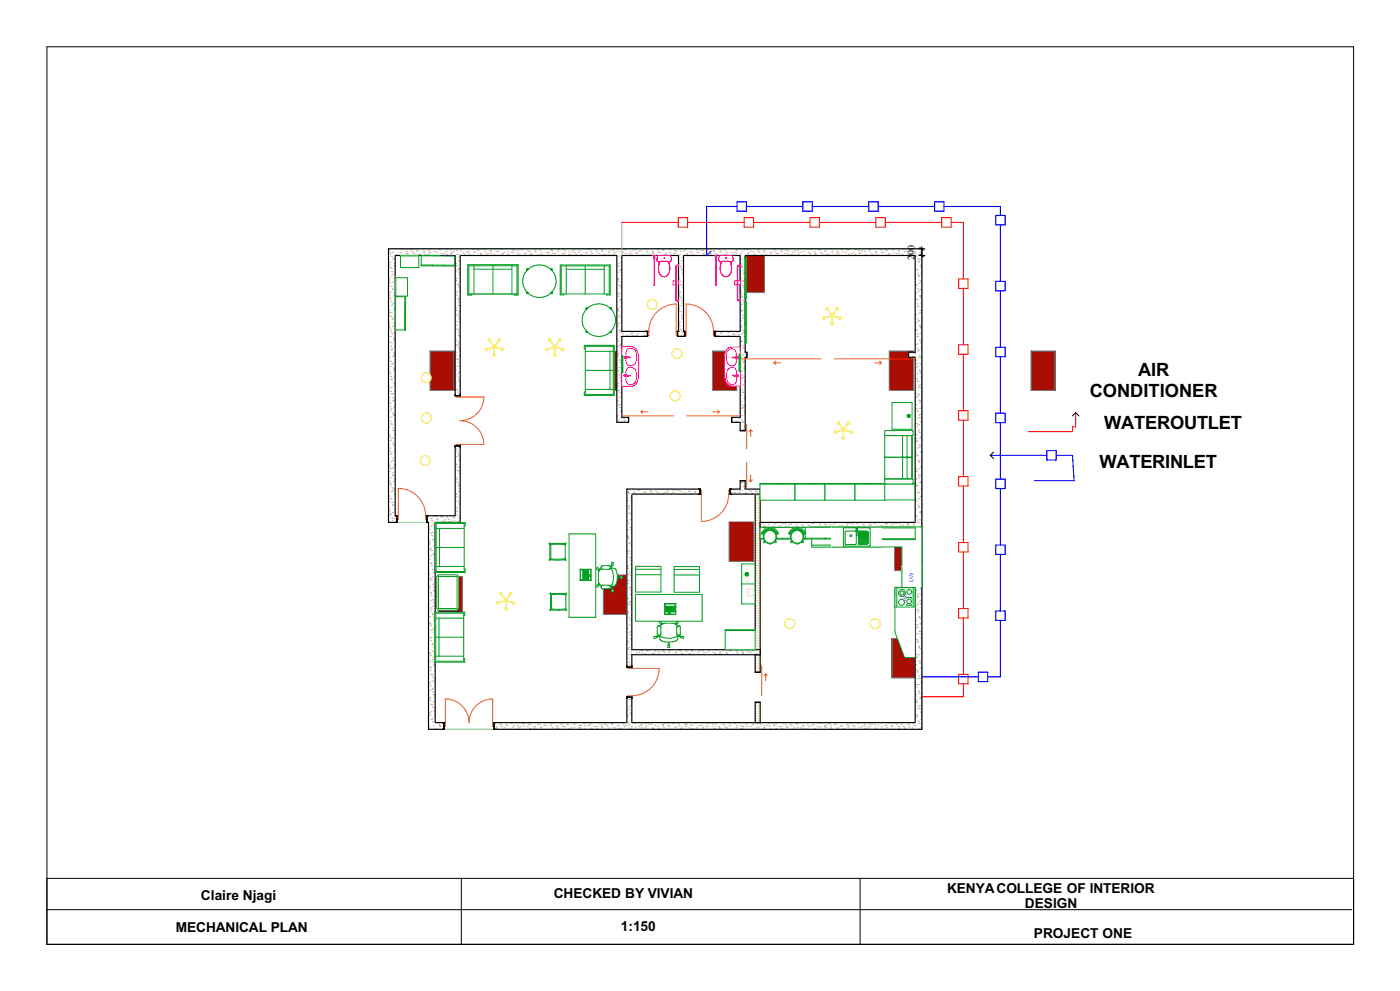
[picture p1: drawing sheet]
<svg xmlns="http://www.w3.org/2000/svg" width="420mm" height="297mm" viewBox="0 0 420 297" stroke-linecap="round" stroke-linejoin="round" font-family="sans-serif">
<defs><g id="words">
<g font-size="5.5">
<text x="341.5" y="112.7">AIR</text>
<text x="326.9" y="119">CONDITIONER</text>
<text x="331.3" y="128.4">WATEROUTLET</text>
<text x="329.9" y="140.4">WATERINLET</text>
</g>
<g font-size="4.1">
<text x="60.3" y="269.6">Claire Njagi</text>
<text x="166.1" y="269.1">CHECKED BY VIVIAN</text>
<text x="284.1" y="267.5">KENYACOLLEGE OF INTERIOR</text>
<text x="307.5" y="272.2">DESIGN</text>
<text x="52.8" y="279.4">MECHANICAL PLAN</text>
<text x="186.3" y="279.1">1:150</text>
<text x="310.2" y="281">PROJECT ONE</text>
</g>
<text font-size="3" x="274.4" y="77.8" transform="rotate(-90 274.4 77.8)">200</text>
<g font-size="1.6" fill="#55f">
<text x="246" y="161.5">F</text>
<text x="274.1" y="174.3" transform="rotate(-90 274.1 174.3)">DW</text>
<text x="272" y="180.2" transform="rotate(-90 272 180.2)">RE</text>
</g>
<text font-size="1.4" fill="#fff" x="13.8" y="283.3">GSPublisherVersion 0.20.100.100</text>
</g></defs>
<path d="M309.3 105.2h7.2v11.8h-7.2z" fill-rule="evenodd" fill="#a80f02"/>
<path d="M309.3 105.2h7.2v11.8h-7.2z" fill="none" stroke="#7f7f7f" stroke-width=".3"/>
<path d="M266.8 105.2h7.2v11.8h-7.2z" fill-rule="evenodd" fill="#a80f02"/>
<path d="M266.8 105.2h7.2v11.8h-7.2z" fill="none" stroke="#7f7f7f" stroke-width=".3"/>
<path d="M213.8 105.2h7.2v11.8h-7.2z" fill-rule="evenodd" fill="#a80f02"/>
<path d="M213.8 105.2h7.2v11.8h-7.2z" fill="none" stroke="#7f7f7f" stroke-width=".3"/>
<path d="M177.8 105.2h7.3v11.8h-7.3z" fill-rule="evenodd" fill="#a80f02"/>
<path d="M177.8 105.2h7.3v11.8h-7.3z" fill="none" stroke="#7f7f7f" stroke-width=".3"/>
<path d="M129 105.2h7.2v11.8h-7.2z" fill-rule="evenodd" fill="#a80f02"/>
<path d="M129 105.2h7.2v11.8h-7.2z" fill="none" stroke="#7f7f7f" stroke-width=".3"/>
<path d="M181 172.3h7.2v11.8h-7.2z" fill-rule="evenodd" fill="#a80f02"/>
<path d="M181 172.3h7.2v11.8h-7.2z" fill="none" stroke="#7f7f7f" stroke-width=".3"/>
<path d="M131.5 172.8h7.3v11.9h-7.3z" fill-rule="evenodd" fill="#a80f02"/>
<path d="M131.5 172.8h7.3v11.9h-7.3z" fill="none" stroke="#7f7f7f" stroke-width=".3"/>
<path d="M218.7 156.4h7.3v11.8h-7.3z" fill-rule="evenodd" fill="#a80f02"/>
<path d="M218.7 156.4h7.3v11.8h-7.3z" fill="none" stroke="#7f7f7f" stroke-width=".3"/>
<path d="M268.4 159.2h7.2v11.8h-7.2z" fill-rule="evenodd" fill="#a80f02"/>
<path d="M268.4 159.2h7.2v11.8h-7.2z" fill="none" stroke="#7f7f7f" stroke-width=".3"/>
<path d="M267.6 191.3h7.2v11.9h-7.2z" fill-rule="evenodd" fill="#a80f02"/>
<path d="M267.6 191.3h7.2v11.9h-7.2z" fill="none" stroke="#7f7f7f" stroke-width=".3"/>
<path d="M222.1 75.8h7.2v11.9h-7.2z" fill-rule="evenodd" fill="#a80f02"/>
<path d="M222.1 75.8h7.2v11.9h-7.2z" fill="none" stroke="#7f7f7f" stroke-width=".3"/>
<path d="M116.6 74.6h160v144h-148v-62h-12z" fill="none" stroke="#71cebe" stroke-width=".3"/>
<path d="M116.6 74.6l2 2h-2z" fill="#fff"/>
<path d="M116.8 75h.1M117 76.3h.1M117 75.7h.1" fill="none" stroke="#bda888" stroke-width=".3"/>
<path d="M274.6 76.6l2-2v2z" fill="#fff"/>
<path d="M274.8 76.3h.1M275.9 75.6h.1M276.1 75.1h.1M276.3 75.8h.1" fill="none" stroke="#bda888" stroke-width=".3"/>
<path d="M116.6 74.6h2v2z" fill="#fff"/>
<path d="M117.8 75.6h.1M118.5 75.1h.1" fill="none" stroke="#bda888" stroke-width=".3"/>
<path d="M118.6 74.6h156v2h-156z" fill-rule="evenodd" fill="#fff"/>
<g fill="none" stroke="#bda888" stroke-width=".3">
<path d="M119 76.4h.1M120 75.6h.1M120 74.6h.1M120.5 75.8h.1M120.7 74.9h.1M121.8 76h.1M121.9 75.3h.1M122.2 76h.1M123 74.9h.1M123.4 74.8h.1M123.7 75.5h.1M124.1 76h.1"/>
<path d="M124.8 75.2h.1M125.2 75h.1M125.6 76.2h.1M125.9 76.3h.1M127 75.2h.1M127.1 75.7h.1M127.4 76.4h.1M128.2 76.3h.1M128.6 75.1h.1M128.8 75.9h.1M128.9 75.6h.1M130.1 74.6h.1"/>
<path d="M130.3 75.3h.1M130.8 76.6h.1M131.1 75.6h.1M131.8 74.8h.1M131.9 74.9h.1M132.3 76h.1M133 76h.1M133.7 75.5h.1M134 76.2h.1M134.1 74.9h.1M135.2 76h.1M135.2 74.9h.1"/>
<path d="M135.5 75.7h.1M136 75.2h.1M137 75.1h.1M137.1 76.3h.1M137.4 76.4h.1M138.2 75.2h.1M138.4 74.6h.1M138.9 75.8h.1M139.2 76.6h.1M139.3 76.3h.1M140 75.6h.1M140.4 75.3h.1"/>
<path d="M140.6 76h.1M141.9 74.8h.1M142.1 75.5h.1M142.3 75.6h.1M143 74.9h.1M143.6 75h.1M144 76.2h.1M144.1 76h.1M145.2 74.9h.1M145.5 75.7h.1M145.8 76.4h.1M146.3 76h.1"/>
<path d="M147 75.1h.1M147.1 75.2h.1M147.3 75.8h.1M148.2 76.3h.1M148.5 74.6h.1M148.8 75.3h.1M149.2 76.6h.1M149.3 75.2h.1M150.2 74.8h.1M150.4 76.3h.1M150.7 76h.1M151.2 75.6h.1"/>
<path d="M152.2 75.5h.1M152.4 76.2h.1M153.4 75.6h.1M153.6 74.9h.1M153.9 75.7h.1M154.1 74.9h.1M155.3 76h.1M155.4 75.1h.1M155.8 76.4h.1M156.4 74.9h.1M156.9 74.6h.1M157.3 75.8h.1"/>
<path d="M157.5 76h.1M157.6 76.6h.1M158.2 75.2h.1M158.8 75.3h.1M159.1 76h.1M159.3 76.3h.1M160.3 74.8h.1M160.5 75.2h.1M160.5 75.5h.1M161.6 76.3h.1M162 74.9h.1M162.3 75.6h.1"/>
<path d="M162.5 76.2h.1M164 75.7h.1M164.2 76.4h.1M164.5 75.6h.1M165.3 74.9h.1M165.4 75.1h.1M165.7 75.8h.1M166.4 76h.1M166.9 74.6h.1M167.2 75.3h.1M167.5 74.9h.1M167.6 76.6h.1"/>
<path d="M168.6 76h.1M168.7 74.8h.1M169.1 76h.1M169.4 75.2h.1M170.5 76.3h.1M170.6 75.5h.1M170.9 76.2h.1M171.6 75.2h.1M172.1 74.9h.1M172.3 75.7h.1M172.7 76.3h.1M173.4 75.6h.1"/>
<path d="M173.8 75.1h.1M174.3 76.4h.1M175.3 74.6h.1M175.7 75.6h.1M175.8 75.8h.1M176 76.6h.1M176.4 74.9h.1M177.2 75.3h.1M177.5 76h.1M178.6 74.9h.1M178.7 74.8h.1M179 75.5h.1"/>
<path d="M179.8 76h.1M180.5 74.9h.1M180.5 75.2h.1M180.9 76.2h.1M181.6 76.3h.1M182.4 75.7h.1M182.7 76.4h.1M182.7 75.2h.1M183.8 76.3h.1M183.9 75.1h.1M184.1 75.8h.1M184.6 75.6h.1"/>
<path d="M185.4 74.6h.1M185.6 75.3h.1M186.1 76.5h.1M186.8 75.6h.1M187.1 74.8h.1M187.6 74.9h.1M187.6 76h.1M188.7 76h.1M189 75.5h.1M189.3 76.2h.1M189.8 74.9h.1M190.5 74.9h.1"/>
<path d="M190.8 75.7h.1M190.9 76h.1M191.6 75.2h.1M192.3 75.1h.1M192.7 76.3h.1M193.7 74.6h.1M193.9 75.2h.1M194.2 75.8h.1M194.5 76.6h.1M195 76.3h.1M195.7 75.3h.1M195.7 75.6h.1"/>
<path d="M195.9 76h.1M197.2 74.7h.1M197.4 75.5h.1M197.9 75.6h.1M198.7 74.9h.1M198.9 74.9h.1M199.4 76.2h.1M199.8 76h.1M200.8 75.6h.1M200.9 74.9h.1M201.1 76.4h.1M202 76h.1"/>
<path d="M202.3 75.1h.1M202.6 75.8h.1M202.8 75.2h.1M203.9 76.3h.1M204.1 75.3h.1M204.5 76.5h.1M205 75.2h.1M205.5 74.8h.1M206 76h.1M206.1 76.3h.1M206.9 75.6h.1M207.5 75.5h.1"/>
<path d="M207.7 76.2h.1M209 74.9h.1M209.1 75.6h.1M209.2 75.6h.1M209.8 74.9h.1M210.7 75.1h.1M210.9 76h.1M211.1 76.4h.1M212.1 74.9h.1M212.2 74.6h.1M212.6 75.8h.1M212.9 76.5h.1"/>
<path d="M213.2 76h.1M213.9 75.2h.1M214.1 75.3h.1M214.4 76h.1M215 76.3h.1M215.6 74.7h.1M215.9 75.5h.1M216.1 75.2h.1M217.2 76.3h.1M217.3 74.9h.1M217.8 76.2h.1M218 75.6h.1"/>
<path d="M219.3 75.6h.1M219.5 76.4h.1M220.2 75.6h.1M220.7 75.1h.1M221 74.9h.1M221 75.8h.1M222.1 76h.1M222.5 75.3h.1M222.9 76.5h.1M223.2 74.9h.1M224 74.7h.1M224.3 76h.1"/>
<path d="M224.4 76h.1M225 75.2h.1M225.9 75.5h.1M226.2 76.3h.1M226.2 76.2h.1M227.3 75.2h.1M227.4 74.9h.1M227.6 75.6h.1M228.4 76.3h.1M229.1 75.6h.1M229.1 75.1h.1M229.6 76.4h.1"/>
<path d="M231.1 75.8h.1M231.3 76.5h.1M231.4 75.6h.1M232.1 74.9h.1M232.5 75.3h.1M232.8 76h.1M233.2 76h.1M234 74.7h.1M234.3 75.5h.1M234.3 74.9h.1M235.4 76h.1M235.8 74.9h.1"/>
<path d="M236.2 75.2h.1M236.2 76.2h.1M237.3 76.3h.1M237.7 75.6h.1M238 76.4h.1M238.4 75.2h.1M239.2 75.1h.1M239.4 75.8h.1M239.5 76.3h.1M240.3 75.6h.1M240.9 75.3h.1M241.4 76.5h.1"/>
<path d="M242.4 74.7h.1M242.5 75.6h.1M242.9 76h.1M243.2 74.9h.1M244.3 75.5h.1M244.3 76h.1M244.6 76.2h.1M245.5 74.9h.1M245.8 74.9h.1M246.1 75.6h.1M246.6 76h.1M247.3 75.2h.1"/>
<path d="M247.6 75.1h.1M248 76.3h.1M248.4 76.3h.1M249.5 75.8h.1M249.5 75.2h.1M249.8 76.5h.1M250.7 76.3h.1M251 75.3h.1M251.2 76h.1M251.4 75.6h.1M252.5 74.7h.1M252.7 75.5h.1"/>
<path d="M253.6 75.6h.1M254.2 74.9h.1M254.4 74.9h.1M254.7 76.2h.1M255.5 76h.1M256.1 75.6h.1M256.4 76.4h.1M256.6 74.9h.1M257.6 75.1h.1M257.7 76h.1M257.9 75.8h.1M258.5 75.2h.1"/>
<path d="M259.4 75.3h.1M259.6 76.3h.1M259.8 76.5h.1M260.7 75.2h.1M260.8 74.7h.1M261.3 76h.1M261.8 76.3h.1M262.5 75.6h.1M262.8 75.4h.1M263 76.2h.1M264.3 74.9h.1M264.5 75.6h.1"/>
<path d="M264.8 75.6h.1M265.5 74.9h.1M266 75.1h.1M266.5 76.3h.1M266.6 76h.1M267.7 74.9h.1M267.9 75.8h.1M268.2 76.5h.1M268.9 76h.1M269.4 75.3h.1M269.6 75.2h.1M269.7 76h.1"/>
<path d="M270.7 76.3h.1M270.9 74.7h.1M271.2 75.5h.1M271.8 75.2h.1M272.6 74.9h.1M272.9 76.3h.1M273.1 76.2h.1M273.7 75.6h.1"/>
</g>
<path d="M274.6 74.6h2l-2 2z" fill="#fff"/>
<path d="M274.6 75.6h.1" fill="none" stroke="#bda888" stroke-width=".3"/>
<path d="M116.6 76.6v-2h160v2M118.6 76.6h18M138.1 76.6h47M186.6 76.6h17M205.1 76.6h17M223.6 76.6h51" fill="none" stroke="#000" stroke-width=".35"/>
<path d="M274.6 216.6l2 2h-2z" fill="#fff"/>
<path d="M275.5 218.5h.1" fill="none" stroke="#bda888" stroke-width=".3"/>
<path d="M274.6 76.6h2v140h-2z" fill-rule="evenodd" fill="#fff"/>
<g fill="none" stroke="#bda888" stroke-width=".3">
<path d="M274.8 76.7h.1M275.2 78.6h.1M275.3 77.6h.1M275.6 78.3h.1M275.9 77.8h.1M276 79.6h.1M276.3 79.7h.1M274.6 98.8h.1M274.7 94.3h.1M274.7 89.8h.1M274.7 85.3h.1M274.8 99h.1"/>
<path d="M274.8 96.8h.1M274.8 87.9h.1M274.8 85.6h.1M274.8 80.8h.1M275.1 95.5h.1M275.2 91.1h.1M275.2 91.9h.1M275.2 89.7h.1M275.2 80.8h.1M275.2 86.6h.1M275.2 82.1h.1M275.4 96.3h.1"/>
<path d="M275.4 91.8h.1M275.5 87.3h.1M275.5 82.8h.1M275.5 96h.1M275.5 93.8h.1M275.5 84.9h.1M275.5 82.7h.1M275.8 97.5h.1M275.9 93h.1M275.9 97.9h.1M275.9 89h.1M275.9 86.7h.1"/>
<path d="M275.9 88.5h.1M276 84.1h.1M276.1 98.2h.1M276.1 93.8h.1M276.2 89.3h.1M276.2 84.8h.1M276.3 80.3h.1M276.3 93.1h.1M276.3 90.8h.1M276.3 81.9h.1M274.6 103.3h.1M274.8 119h.1"/>
<path d="M274.8 110.1h.1M274.8 107.9h.1M274.9 118h.1M274.9 113.5h.1M275 109h.1M275 104.5h.1M275.1 100h.1M275.2 114.2h.1M275.2 112h.1M275.2 103.1h.1M275.2 100.9h.1M275.2 118.7h.1"/>
<path d="M275.2 109.7h.1M275.3 105.2h.1M275.3 100.7h.1M275.5 118.3h.1M275.5 116.1h.1M275.5 107.2h.1M275.5 104.9h.1M275.6 119.9h.1M275.7 115.5h.1M275.7 111h.1M275.7 106.5h.1M275.8 102h.1"/>
<path d="M275.9 111.2h.1M275.9 109h.1M275.9 100.1h.1M275.9 116.2h.1M276 111.7h.1M276 107.2h.1M276.1 102.7h.1M276.3 115.3h.1M276.3 113.1h.1M276.3 104.2h.1M276.3 102h.1M276.4 117.4h.1"/>
<path d="M276.4 112.9h.1M276.5 108.5h.1M276.5 104h.1M274.7 135.9h.1M274.8 131.4h.1M274.8 132.4h.1M274.8 130.2h.1M274.8 121.3h.1M274.8 126.9h.1M274.9 122.5h.1M275 136.6h.1M275 132.1h.1"/>
<path d="M275.1 127.7h.1M275.1 123.2h.1M275.2 136.5h.1M275.2 134.3h.1M275.2 125.4h.1M275.2 123.1h.1M275.4 137.9h.1M275.5 133.4h.1M275.5 128.9h.1M275.5 138.3h.1M275.5 129.4h.1M275.5 127.2h.1"/>
<path d="M275.6 124.4h.1M275.7 138.6h.1M275.8 134.1h.1M275.8 129.6h.1M275.8 125.1h.1M275.9 120.7h.1M275.9 133.5h.1M275.9 131.3h.1M275.9 122.4h.1M275.9 120.2h.1M276.2 139.9h.1M276.2 135.4h.1"/>
<path d="M276.2 130.9h.1M276.3 137.6h.1M276.3 135.4h.1M276.3 126.5h.1M276.3 124.2h.1M276.3 126.4h.1M276.3 121.9h.1M276.5 136.1h.1M276.5 131.6h.1M274.6 149.4h.1M274.6 144.9h.1M274.7 140.4h.1"/>
<path d="M274.8 159.1h.1M274.8 154.7h.1M274.8 152.5h.1M274.8 143.5h.1M274.8 141.3h.1M274.8 154.6h.1M274.9 150.1h.1M274.9 145.6h.1M274.9 141.1h.1M275.2 158.8h.1M275.2 156.5h.1M275.2 147.6h.1"/>
<path d="M275.2 145.4h.1M275.3 155.8h.1M275.3 151.3h.1M275.4 146.9h.1M275.4 142.4h.1M275.5 156.5h.1M275.5 151.7h.1M275.5 149.5h.1M275.5 140.6h.1M275.6 152.1h.1M275.6 147.6h.1M275.7 143.1h.1"/>
<path d="M275.9 155.8h.1M275.9 153.6h.1M275.9 144.7h.1M275.9 142.4h.1M276 157.8h.1M276 153.3h.1M276.1 148.8h.1M276.1 144.3h.1M276.3 158.5h.1M276.3 159.9h.1M276.3 157.6h.1M276.3 148.7h.1"/>
<path d="M276.3 146.5h.1M276.3 154h.1M276.3 149.5h.1M276.4 145.1h.1M276.4 140.6h.1M274.6 177h.1M274.6 172.5h.1M274.7 168h.1M274.7 163.5h.1M274.8 177h.1M274.8 174.7h.1M274.8 165.8h.1"/>
<path d="M274.8 163.6h.1M275.1 178.2h.1M275.1 173.8h.1M275.1 169.3h.1M275.2 178.8h.1M275.2 169.9h.1M275.2 167.7h.1M275.2 164.8h.1M275.2 160.3h.1M275.3 179h.1M275.4 174.5h.1M275.4 170h.1"/>
<path d="M275.4 165.5h.1M275.5 161h.1M275.5 174h.1M275.5 171.8h.1M275.5 162.8h.1M275.5 160.6h.1M275.8 175.7h.1M275.9 171.3h.1M275.9 166.8h.1M275.9 178.1h.1M275.9 175.8h.1M275.9 166.9h.1"/>
<path d="M275.9 164.7h.1M275.9 162.3h.1M276.1 176.5h.1M276.1 172h.1M276.2 167.5h.1M276.2 163h.1M276.3 179.9h.1M276.3 171h.1M276.3 168.8h.1M276.5 177.7h.1M274.6 181.5h.1M274.8 199.2h.1"/>
<path d="M274.8 197h.1M274.8 188.1h.1M274.8 185.9h.1M274.9 196.2h.1M274.9 191.7h.1M275 187.2h.1M275 182.7h.1M275.1 196.9h.1M275.2 192.2h.1M275.2 189.9h.1M275.2 181h.1M275.2 192.4h.1"/>
<path d="M275.2 187.9h.1M275.3 183.5h.1M275.5 196.3h.1M275.5 194h.1M275.5 185.1h.1M275.5 182.9h.1M275.6 198.2h.1M275.6 193.7h.1M275.7 189.2h.1M275.7 184.7h.1M275.8 180.2h.1M275.9 198.9h.1"/>
<path d="M275.9 194.4h.1M275.9 198.1h.1M275.9 189.2h.1M275.9 187h.1M275.9 189.9h.1M276 185.4h.1M276 180.9h.1M276.3 193.3h.1M276.3 191.1h.1M276.3 182.2h.1M276.4 195.7h.1M276.4 191.2h.1"/>
<path d="M276.4 186.7h.1M276.5 182.2h.1M274.7 214.1h.1M274.7 209.6h.1M274.8 210.4h.1M274.8 208.1h.1M274.8 205.2h.1M274.8 200.7h.1M275 214.9h.1M275 210.4h.1M275.1 205.9h.1M275.1 201.4h.1"/>
<path d="M275.2 214.4h.1M275.2 212.2h.1M275.2 203.3h.1M275.2 201.1h.1M275.4 216.1h.1M275.5 211.6h.1M275.5 207.1h.1M275.5 216.3h.1M275.5 207.4h.1M275.5 205.2h.1M275.6 202.6h.1M275.7 212.3h.1"/>
<path d="M275.8 207.9h.1M275.8 203.4h.1M275.9 211.5h.1M275.9 209.3h.1M275.9 200.3h.1M276.2 213.6h.1M276.2 209.1h.1M276.3 204.6h.1M276.3 215.6h.1M276.3 213.3h.1M276.3 204.4h.1M276.3 202.2h.1"/>
<path d="M276.3 200.1h.1M276.4 214.3h.1M276.5 209.8h.1M276.5 205.3h.1"/>
</g>
<path d="M274.6 216.6h2v2z" fill="#fff"/>
<path d="M275.7 216.8h.1M276.1 218.1h.1" fill="none" stroke="#bda888" stroke-width=".3"/>
<path d="M274.6 76.6v29M276.6 76.6v142h-2M274.6 107.1v49.5M274.6 158.1v58.5" fill="none" stroke="#000" stroke-width=".35"/>
<path d="M128.6 216.6h2l-2 2z" fill="#fff"/>
<path d="M128.7 218.1h.1M128.9 218.2h.1M129.6 217.4h.1" fill="none" stroke="#bda888" stroke-width=".3"/>
<path d="M130.6 216.6h2.6v2h-2.6z" fill-rule="evenodd" fill="#fff"/>
<path d="M130.8 218.5h.1M131.6 217h.1M131.9 217.4h.1M131.9 217.8h.1M132.6 216.7h.1M133 218.5h.1" fill="none" stroke="#bda888" stroke-width=".3"/>
<path d="M148.2 216.6h126.4v2h-126.4z" fill-rule="evenodd" fill="#fff"/>
<g fill="none" stroke="#bda888" stroke-width=".3">
<path d="M148.6 217.6h.1M148.8 218.3h.1M148.9 218.2h.1M150.1 217h.1M150.3 217.8h.1M151.2 218.2h.1M151.8 217.2h.1M151.9 217.4h.1M152.3 218.5h.1M153 218.5h.1M153.3 216.7h.1M153.7 217.9h.1"/>
<path d="M154.1 217.4h.1M154.9 216.7h.1M155.2 217.4h.1M155.3 218.5h.1M155.5 218.1h.1M156 217.8h.1M156.7 216.9h.1M157 217.6h.1M157.1 216.7h.1M158.2 217.8h.1M158.4 217h.1M158.9 218.3h.1"/>
<path d="M159 217h.1M160.1 218.2h.1M160.4 217.8h.1M160.6 218.5h.1M161.2 217h.1M161.9 217.2h.1M162.1 217.9h.1M162.3 218.2h.1M163.1 217.4h.1M163.3 216.7h.1M163.6 217.4h.1M164.2 218.5h.1"/>
<path d="M165.1 216.9h.1M165.3 217.4h.1M165.5 218.1h.1M166 216.7h.1M166.4 218.5h.1M167 217.6h.1M167.1 217.8h.1M167.3 218.3h.1M168.2 216.7h.1M168.5 217h.1M168.8 217.8h.1M169.4 217.8h.1"/>
<path d="M170.1 217h.1M170.2 217.2h.1M170.7 218.5h.1M171.2 218.2h.1M171.7 216.7h.1M172.2 217.9h.1M172.3 217h.1M173.4 218.2h.1M173.6 217.4h.1M173.9 218.1h.1M174.2 217.4h.1M175.1 216.9h.1"/>
<path d="M175.3 218.5h.1M175.4 217.6h.1M176.4 217.4h.1M176.9 217h.1M177.2 216.7h.1M177.3 218.3h.1M177.5 218.5h.1M178.3 217.8h.1M178.8 217.7h.1M179.1 218.5h.1M179.4 216.7h.1M180.3 217.2h.1"/>
<path d="M180.5 217.8h.1M180.6 217.9h.1M181.2 217h.1M181.8 216.7h.1M182 217.4h.1M182.4 218.2h.1M183.5 217h.1M183.5 216.9h.1M184 218.1h.1M184.6 218.2h.1M185.3 217.4h.1M185.4 217.6h.1"/>
<path d="M185.7 218.3h.1M186.4 218.5h.1M186.9 217h.1M187.2 217.8h.1M187.6 217.4h.1M188.3 216.7h.1M188.7 218.5h.1M188.7 217.2h.1M189.1 218.5h.1M189.4 217.8h.1M190.1 216.7h.1M190.5 216.7h.1"/>
<path d="M190.6 217.9h.1M191.6 217.8h.1M192.1 217.4h.1M192.3 218.1h.1M192.4 217h.1M193.5 218.2h.1M193.6 216.8h.1M193.8 217.6h.1M194.6 217h.1M195.3 217h.1M195.7 218.2h.1M195.8 218.3h.1"/>
<path d="M196.5 217.4h.1M197.2 217.7h.1M197.5 218.5h.1M197.6 218.5h.1M198.7 217.4h.1M198.7 217.2h.1M199 217.9h.1M199.4 216.7h.1M199.8 218.5h.1M200.2 216.7h.1M200.5 217.4h.1M200.5 217.8h.1"/>
<path d="M201.7 216.7h.1M201.9 216.9h.1M202.4 218.1h.1M202.8 217.8h.1M203.5 217h.1M203.9 217.6h.1M204.1 218.3h.1M204.6 218.2h.1M205.4 217h.1M205.6 217.7h.1M205.7 217h.1M206.9 218.2h.1"/>
<path d="M207.1 217.2h.1M207.6 218.5h.1M207.6 217.4h.1M208.6 216.7h.1M208.7 218.5h.1M209 217.9h.1M209.8 217.4h.1M210.5 217.4h.1M210.6 216.7h.1M210.8 218.1h.1M210.9 218.5h.1M211.7 217.8h.1"/>
<path d="M212 216.8h.1M212.3 217.6h.1M212.8 216.7h.1M213.7 217h.1M213.9 217.8h.1M214.2 218.3h.1M214.7 217h.1M215.7 217.7h.1M215.8 218.2h.1M215.9 218.5h.1M216.9 217h.1M217.2 217.2h.1"/>
<path d="M217.4 217.9h.1M218 218.2h.1M218.6 216.7h.1M218.7 217.4h.1M218.9 217.4h.1M219.8 218.5h.1M220.4 216.8h.1M220.8 218.1h.1M221 217.4h.1M221.7 216.7h.1M222.1 218.5h.1M222.3 217.6h.1"/>
<path d="M222.6 218.3h.1M222.8 217.8h.1M223.8 217h.1M223.9 216.7h.1M224.1 217.7h.1M225 217.8h.1M225.5 217.2h.1M225.8 217h.1M226 218.5h.1M226.9 218.2h.1M227 216.7h.1M227.5 217.9h.1"/>
<path d="M228 217h.1M229 217.4h.1M229.1 218.2h.1M229.2 218.1h.1M229.9 217.4h.1M230.4 216.8h.1M230.7 217.6h.1M231 218.5h.1M232.1 217.4h.1M232.2 217h.1M232.6 218.3h.1M232.8 216.7h.1"/>
<path d="M233.2 218.5h.1M234 217.8h.1M234.1 217.7h.1M234.4 218.5h.1M235.1 216.7h.1M235.6 217.2h.1M235.9 217.9h.1M236.2 217.8h.1M236.9 217h.1M237.1 216.7h.1M237.3 217.4h.1M238 218.2h.1"/>
<path d="M238.8 216.8h.1M239.2 217h.1M239.3 218.1h.1M240.3 218.2h.1M240.8 217.6h.1M241 217.4h.1M241 218.3h.1M242.1 218.5h.1M242.2 217h.1M242.5 217.7h.1M243.2 217.4h.1M244 217.2h.1"/>
<path d="M244 216.7h.1M244.3 218.5h.1M244.4 218.4h.1M245.1 217.8h.1M245.5 216.7h.1M245.9 217.9h.1M246.2 216.7h.1M247.3 217.8h.1M247.4 217.4h.1M247.7 218.1h.1M248.1 217h.1M248.9 216.8h.1"/>
<path d="M249.1 217.6h.1M249.2 218.2h.1M250.3 217h.1M250.6 217h.1M251.1 218.3h.1M251.4 218.2h.1M252.1 217.4h.1M252.5 217.7h.1M252.8 218.5h.1M253.3 218.5h.1M254 217.2h.1M254.3 217.9h.1"/>
<path d="M254.4 217.4h.1M255.1 216.7h.1M255.5 218.5h.1M255.5 216.7h.1M255.8 217.4h.1M256.2 217.8h.1M257.3 216.8h.1M257.3 216.7h.1M257.7 218.1h.1M258.5 217.8h.1M259.2 217.5h.1M259.2 217h.1"/>
<path d="M259.4 218.3h.1M260.3 218.2h.1M260.7 217h.1M260.9 217.7h.1M261.4 217h.1M262.4 217.2h.1M262.5 218.2h.1M262.9 218.4h.1M263.3 217.4h.1M263.9 216.7h.1M264.3 217.9h.1M264.4 218.5h.1"/>
<path d="M265.5 217.4h.1M265.8 217.4h.1M266.1 218.1h.1M266.3 216.7h.1M266.6 218.5h.1M267.3 216.8h.1M267.4 217.8h.1M267.6 217.5h.1M268.5 216.7h.1M269 217h.1M269.5 218.3h.1M269.6 217.8h.1"/>
<path d="M270.3 217h.1M271 217.7h.1M271.2 218.4h.1M271.4 218.2h.1M272.5 217.2h.1M272.6 217h.1M272.7 217.9h.1M273.7 218.2h.1M273.9 216.6h.1M274.2 217.4h.1M274.4 217.4h.1"/>
</g>
<path d="M130.6 216.6v2h-2z" fill="#fff"/>
<path d="M130.1 217.6h.1M130.4 218.3h.1" fill="none" stroke="#bda888" stroke-width=".3"/>
<path d="M128.6 216.6v2h4.6v-2h-2.6M188.1 216.6h-39.9v2h126.4M189.6 216.6h85" fill="none" stroke="#000" stroke-width=".35"/>
<path d="M128.6 156.6h2v60h-2z" fill-rule="evenodd" fill="#fff"/>
<g fill="none" stroke="#bda888" stroke-width=".3">
<path d="M128.8 158.6h.1M129.2 159.8h.1M129.3 157.6h.1M129.6 159.5h.1M130 157.3h.1M130.3 158h.1M130.4 158.8h.1M128.6 176.5h.1M128.6 172h.1M128.7 167.5h.1M128.7 163h.1M128.9 175.8h.1"/>
<path d="M128.9 173.6h.1M128.9 164.7h.1M128.9 162.5h.1M129.1 177.8h.1M129.1 173.3h.1M129.1 168.8h.1M129.2 164.3h.1M129.3 179.9h.1M129.3 177.7h.1M129.3 168.8h.1M129.3 166.6h.1M129.3 178.5h.1"/>
<path d="M129.4 174h.1M129.4 169.5h.1M129.4 165h.1M129.5 160.5h.1M129.6 172.9h.1M129.6 170.6h.1M129.6 161.7h.1M129.8 179.7h.1M129.8 175.2h.1M129.9 170.8h.1M129.9 166.3h.1M129.9 161.8h.1"/>
<path d="M130 177h.1M130 174.7h.1M130 165.8h.1M130 163.6h.1M130.1 176h.1M130.1 171.5h.1M130.2 167h.1M130.2 162.5h.1M130.4 178.8h.1M130.4 169.9h.1M130.4 167.7h.1M130.5 177.2h.1"/>
<path d="M128.6 181h.1M128.9 195.7h.1M128.9 198.1h.1M128.9 195.9h.1M128.9 187h.1M128.9 184.7h.1M128.9 191.2h.1M129 186.7h.1M129 182.2h.1M129.1 196.4h.1M129.2 191.9h.1M129.2 187.4h.1"/>
<path d="M129.3 200h.1M129.3 191.1h.1M129.3 188.8h.1M129.3 183h.1M129.6 197.7h.1M129.6 195.1h.1M129.6 192.9h.1M129.6 184h.1M129.6 181.8h.1M129.6 193.2h.1M129.7 188.7h.1M129.7 184.2h.1"/>
<path d="M129.9 198.4h.1M129.9 193.9h.1M129.9 189.4h.1M130 184.9h.1M130 199.2h.1M130 197h.1M130 188.1h.1M130 185.9h.1M130 180.5h.1M130.3 199.6h.1M130.4 195.2h.1M130.4 192.2h.1"/>
<path d="M130.4 189.9h.1M130.4 181h.1M130.4 190.7h.1M130.4 186.2h.1M130.5 181.7h.1M128.7 213.6h.1M128.7 209.2h.1M128.8 204.7h.1M128.8 200.2h.1M128.9 209.3h.1M128.9 207h.1M129 214.4h.1"/>
<path d="M129 209.9h.1M129.1 205.4h.1M129.1 200.9h.1M129.3 213.3h.1M129.3 211.1h.1M129.3 202.2h.1M129.4 215.6h.1M129.5 211.1h.1M129.5 206.6h.1M129.6 202.2h.1M129.6 215.2h.1M129.6 206.3h.1"/>
<path d="M129.6 204.1h.1M129.7 216.3h.1M129.7 211.8h.1M129.8 207.4h.1M129.8 202.9h.1M130 210.4h.1M130 208.1h.1M130.2 213.1h.1M130.2 208.6h.1M130.3 204.1h.1M130.4 214.4h.1M130.4 212.2h.1"/>
<path d="M130.4 203.3h.1M130.4 201.1h.1M130.4 213.8h.1M130.5 209.3h.1M130.5 204.9h.1"/>
</g>
<path d="M128.6 156.6v60M130.6 156.6v60" fill="none" stroke="#000" stroke-width=".35"/>
<path d="M136.6 154.6h1.5v2z" fill="#fff"/>
<path d="M137.4 154.6h.1M137.7 155.3h.1" fill="none" stroke="#bda888" stroke-width=".3"/>
<path d="M116.6 154.6h2l-2 2z" fill="#fff"/>
<path d="M117.5 155.2h.1" fill="none" stroke="#bda888" stroke-width=".3"/>
<path d="M118.6 154.6v2h-2z" fill="#fff"/>
<path d="M117 156.5h.1M117.7 155.9h.1M118.1 155.4h.1" fill="none" stroke="#bda888" stroke-width=".3"/>
<path d="M118.6 154.6h.5v2h-.5z" fill-rule="evenodd" fill="#fff"/>
<path d="M118.9 154.7h.1M119 154.6h.1" fill="none" stroke="#bda888" stroke-width=".3"/>
<path d="M128.1 154.6h8.5v2h-8.5z" fill-rule="evenodd" fill="#fff"/>
<g fill="none" stroke="#bda888" stroke-width=".3">
<path d="M128.2 156.5h.1M129.3 155.4h.1M129.3 155.3h.1M129.5 156.1h.1M130 154.7h.1M130.4 156.5h.1M130.8 154.8h.1M131 155.5h.1M131.1 155.8h.1M132.2 154.7h.1M132.5 155h.1M132.9 156.2h.1"/>
<path d="M133.4 155.8h.1M134.1 155.1h.1M134.4 155.7h.1M134.7 156.4h.1M135.2 156.2h.1M135.9 155.1h.1M136.2 155.9h.1M136.3 155.1h.1"/>
</g>
<path d="M136.6 154.6l1.5 2h-1.5z" fill="#fff"/>
<path d="M137.4 156.2h.1" fill="none" stroke="#bda888" stroke-width=".3"/>
<path d="M116.6 154.6v2h2.5v-2h-.5M136.6 154.6h-8.5v2h.5M138.1 154.6v2h-7.5" fill="none" stroke="#000" stroke-width=".35"/>
<path d="M116.6 76.6h2v78h-2z" fill-rule="evenodd" fill="#fff"/>
<g fill="none" stroke="#bda888" stroke-width=".3">
<path d="M116.7 79.4h.1M117 78.6h.1M117.5 76.9h.1M117.8 77.6h.1M118.1 79.7h.1M118.1 77.5h.1M118.2 78.9h.1M118.5 79.6h.1M116.6 97.4h.1M116.6 92.9h.1M116.6 96.8h.1M116.6 94.5h.1"/>
<path d="M116.6 85.6h.1M116.6 83.4h.1M116.6 88.4h.1M116.7 83.9h.1M116.8 98.1h.1M116.9 93.6h.1M116.9 89.1h.1M117 84.6h.1M117 80.2h.1M117 98.6h.1M117 89.7h.1M117 87.5h.1"/>
<path d="M117.3 99.4h.1M117.3 94.9h.1M117.4 90.4h.1M117.4 93.8h.1M117.4 91.6h.1M117.4 82.7h.1M117.4 80.4h.1M117.4 85.9h.1M117.5 81.4h.1M117.6 95.6h.1M117.6 91.1h.1M117.7 86.6h.1"/>
<path d="M117.7 82.1h.1M117.8 97.9h.1M117.8 95.7h.1M117.8 86.7h.1M117.8 84.5h.1M118 96.8h.1M118.1 92.4h.1M118.1 87.9h.1M118.1 99.7h.1M118.1 90.8h.1M118.1 88.6h.1M118.2 83.4h.1"/>
<path d="M118.3 97.6h.1M118.3 93.1h.1M118.4 88.6h.1M118.4 84.1h.1M118.5 94.9h.1M118.5 92.7h.1M118.5 83.8h.1M118.5 81.5h.1M116.6 119h.1M116.6 116.8h.1M116.6 107.9h.1M116.6 105.7h.1"/>
<path d="M116.6 116h.1M116.7 111.6h.1M116.7 107.1h.1M116.8 102.6h.1M117 112h.1M117 109.8h.1M117 100.9h.1M117.1 117.3h.1M117.1 112.8h.1M117.2 108.3h.1M117.2 103.8h.1M117.4 118h.1"/>
<path d="M117.4 116.1h.1M117.4 113.8h.1M117.4 104.9h.1M117.4 102.7h.1M117.4 113.5h.1M117.5 109h.1M117.5 104.6h.1M117.5 100.1h.1M117.8 117.9h.1M117.8 109h.1M117.8 106.8h.1M117.8 119.3h.1"/>
<path d="M117.9 114.8h.1M117.9 110.3h.1M118 105.8h.1M118 101.3h.1M118.1 120h.1M118.1 115.5h.1M118.1 113.1h.1M118.1 110.9h.1M118.1 102h.1M118.2 111h.1M118.2 106.5h.1M118.3 102.1h.1"/>
<path d="M118.5 117.2h.1M118.5 115h.1M118.5 106h.1M118.5 103.8h.1M116.6 125h.1M116.6 120.5h.1M116.6 139.1h.1M116.6 130.2h.1M116.6 128h.1M116.9 139.7h.1M116.9 135.2h.1M117 130.8h.1"/>
<path d="M117 126.3h.1M117 134.3h.1M117 132h.1M117 123.1h.1M117 120.9h.1M117.1 121.8h.1M117.2 136h.1M117.2 131.5h.1M117.3 127h.1M117.3 122.5h.1M117.4 138.3h.1M117.4 136.1h.1"/>
<path d="M117.4 127.2h.1M117.4 125h.1M117.6 137.2h.1M117.7 132.7h.1M117.7 128.2h.1M117.8 131.3h.1M117.8 129.1h.1M117.8 120.2h.1M117.8 123.8h.1M117.9 137.9h.1M118 133.4h.1M118 129h.1"/>
<path d="M118 124.5h.1M118.1 135.4h.1M118.1 133.1h.1M118.1 124.2h.1M118.1 122h.1M118.4 139.2h.1M118.4 134.7h.1M118.5 130.2h.1M118.5 125.7h.1M118.5 139.5h.1M118.5 137.2h.1M118.5 128.3h.1"/>
<path d="M118.5 126.1h.1M118.5 121.2h.1M116.6 152.5h.1M116.6 150.2h.1M116.6 141.3h.1M116.8 153.2h.1M116.8 148.7h.1M116.8 144.2h.1M117 154.3h.1M117 145.4h.1M117 143.2h.1M117 153.9h.1"/>
<path d="M117.1 149.4h.1M117.1 144.9h.1M117.1 140.4h.1M117.4 149.5h.1M117.4 147.3h.1M117.5 150.7h.1M117.6 146.2h.1M117.6 141.7h.1M117.8 153.6h.1M117.8 151.3h.1M117.8 142.4h.1M117.8 140.2h.1"/>
<path d="M117.8 151.4h.1M117.8 146.9h.1M117.9 142.4h.1M118.1 146.5h.1M118.1 144.3h.1M118.2 152.6h.1M118.3 148.2h.1M118.3 143.7h.1M118.5 153.4h.1M118.5 150.6h.1M118.5 148.4h.1M118.5 148.9h.1"/>
</g>
<path d="M116.6 76.6v78M118.6 76.6v78" fill="none" stroke="#000" stroke-width=".35"/>
<path d="M226.6 148.1h1.5v46.6h-1.5z" fill-rule="evenodd" fill="#fff"/>
<g fill="none" stroke="#f7e046" stroke-width=".3">
<path d="M226.6 159.8h.1M226.6 159h.1M226.6 158.3h.1M226.6 157.5h.1M226.6 156.8h.1M226.6 156h.1M226.6 155.3h.1M226.6 154.5h.1M226.6 153.8h.1M226.6 153h.1M226.6 152.3h.1M226.6 151.5h.1"/>
<path d="M226.6 150.8h.1M226.6 150h.1M226.6 149.3h.1M226.6 148.5h.1M227.3 159.8h.1M227.3 159h.1M227.3 158.3h.1M227.3 157.5h.1M227.3 156.8h.1M227.3 156h.1M227.3 155.3h.1M227.3 154.5h.1"/>
<path d="M227.3 153.8h.1M227.3 153h.1M227.3 152.3h.1M227.3 151.5h.1M227.3 150.8h.1M227.3 150h.1M227.3 149.3h.1M227.3 148.5h.1M226.6 179.3h.1M226.6 178.5h.1M226.6 177.8h.1M226.6 177h.1"/>
<path d="M226.6 176.3h.1M226.6 175.5h.1M226.6 174.8h.1M226.6 174h.1M226.6 173.3h.1M226.6 172.5h.1M226.6 171.8h.1M226.6 171h.1M226.6 170.3h.1M226.6 169.5h.1M226.6 168.8h.1M226.6 168h.1"/>
<path d="M226.6 167.3h.1M226.6 166.5h.1M226.6 165.8h.1M226.6 165h.1M226.6 164.3h.1M226.6 163.5h.1M226.6 162.8h.1M226.6 162h.1M226.6 161.3h.1M226.6 160.5h.1M227.3 179.3h.1M227.3 178.5h.1"/>
<path d="M227.3 177.8h.1M227.3 177h.1M227.3 176.3h.1M227.3 175.5h.1M227.3 174.8h.1M227.3 174h.1M227.3 173.3h.1M227.3 172.5h.1M227.3 171.8h.1M227.3 171h.1M227.3 170.3h.1M227.3 169.5h.1"/>
<path d="M227.3 168.8h.1M227.3 168h.1M227.3 167.3h.1M227.3 166.5h.1M227.3 165.8h.1M227.3 165h.1M227.3 164.3h.1M227.3 163.5h.1M227.3 162.8h.1M227.3 162h.1M227.3 161.3h.1M227.3 160.5h.1"/>
<path d="M226.6 194.3h.1M226.6 193.5h.1M226.6 192.8h.1M226.6 192h.1M226.6 191.3h.1M226.6 190.5h.1M226.6 189.8h.1M226.6 189h.1M226.6 188.3h.1M226.6 187.5h.1M226.6 186.8h.1M226.6 186h.1"/>
<path d="M226.6 185.3h.1M226.6 184.5h.1M226.6 183.8h.1M226.6 183h.1M226.6 182.3h.1M226.6 181.5h.1M226.6 180.8h.1M226.6 180h.1M227.3 194.3h.1M227.3 193.5h.1M227.3 192.8h.1M227.3 192h.1"/>
<path d="M227.3 191.3h.1M227.3 190.5h.1M227.3 189.8h.1M227.3 189h.1M227.3 188.3h.1M227.3 187.5h.1M227.3 186.8h.1M227.3 186h.1M227.3 185.3h.1M227.3 184.5h.1M227.3 183.8h.1M227.3 183h.1"/>
<path d="M227.3 182.3h.1M227.3 181.5h.1M227.3 180.8h.1M227.3 180h.1"/>
</g>
<path d="M226.6 196.2h1.5v5.3h-1.5z" fill-rule="evenodd" fill="#fff"/>
<g fill="none" stroke="#f7e046" stroke-width=".3">
<path d="M226.6 199.5h.1M226.6 198.8h.1M226.6 198h.1M226.6 197.3h.1M226.6 196.5h.1M227.3 199.5h.1M227.3 198.8h.1M227.3 198h.1M227.3 197.3h.1M227.3 196.5h.1M226.6 201h.1M226.6 200.3h.1"/>
<path d="M227.3 201h.1M227.3 200.3h.1"/>
</g>
<path d="M226.6 210.5h1.5v6.1h-1.5z" fill-rule="evenodd" fill="#fff"/>
<g fill="none" stroke="#f7e046" stroke-width=".3">
<path d="M226.6 216h.1M226.6 215.3h.1M226.6 214.5h.1M226.6 213.8h.1M226.6 213h.1M226.6 212.3h.1M226.6 211.5h.1M226.6 210.8h.1M227.3 216h.1M227.3 215.3h.1M227.3 214.5h.1M227.3 213.8h.1"/>
<path d="M227.3 213h.1M227.3 212.3h.1M227.3 211.5h.1M227.3 210.8h.1"/>
</g>
<path d="M228.1 194.7h-1.5v-46.6h1.5v53.4h-1.5v-5.3h1.5M226.6 210.5h1.5v6.1h-1.5z" fill="none" stroke="#000" stroke-width=".35"/>
<path d="M136.6 133.6h1.5v21h-1.5z" fill-rule="evenodd" fill="#fff"/>
<g fill="none" stroke="#bda888" stroke-width=".3">
<path d="M136.7 139.1h.1M136.7 136.9h.1M136.8 139.2h.1M136.8 134.7h.1M137.1 139.9h.1M137.1 135.4h.1M137.4 136.1h.1M137.4 133.9h.1M137.6 136.7h.1M137.8 138h.1M137.8 137.4h.1M136.7 152.6h.1"/>
<path d="M136.7 150.2h.1M136.7 148h.1M136.7 148.1h.1M136.8 143.7h.1M136.9 153.4h.1M137 148.9h.1M137 144.4h.1M137.1 154.3h.1M137.1 152.1h.1M137.1 143.2h.1M137.1 140.9h.1M137.4 150.1h.1"/>
<path d="M137.4 147.3h.1M137.4 145h.1M137.5 145.6h.1M137.5 141.2h.1M137.7 150.8h.1M137.7 146.4h.1M137.8 141.9h.1M137.8 151.3h.1M137.8 149.1h.1M137.8 140.2h.1"/>
</g>
<path d="M136.6 76.6h1.5v42h-1.5z" fill-rule="evenodd" fill="#fff"/>
<g fill="none" stroke="#bda888" stroke-width=".3">
<path d="M136.6 78.9h.1M136.9 79.6h.1M137.4 78.2h.1M137.7 77.1h.1M136.6 87.9h.1M136.6 83.4h.1M136.7 94.5h.1M136.7 92.3h.1M136.7 83.4h.1M136.7 81.2h.1M136.7 97.6h.1M136.8 93.1h.1"/>
<path d="M136.8 88.6h.1M136.9 84.1h.1M137.1 98.6h.1M137.1 96.4h.1M137.1 87.5h.1M137.1 85.3h.1M137.2 98.8h.1M137.2 94.3h.1M137.3 89.8h.1M137.3 85.4h.1M137.4 80.9h.1M137.4 91.6h.1"/>
<path d="M137.4 89.3h.1M137.4 80.4h.1M137.5 99.5h.1M137.5 95h.1M137.5 90.6h.1M137.6 86.1h.1M137.6 81.6h.1M137.8 95.7h.1M137.8 93.4h.1M137.8 84.5h.1M137.8 82.3h.1M138 96.3h.1"/>
<path d="M138 91.8h.1M138 87.3h.1M136.6 115.5h.1M136.6 111h.1M136.7 106.5h.1M136.7 116.8h.1M136.7 114.6h.1M136.7 105.7h.1M136.7 103.4h.1M136.7 102h.1M137 116.8h.1M137.1 112.3h.1"/>
<path d="M137.1 109.8h.1M137.1 107.5h.1M137.1 107.8h.1M137.1 103.3h.1M137.3 117.5h.1M137.3 113h.1M137.4 108.5h.1M137.4 104h.1M137.4 113.8h.1M137.4 111.6h.1M137.4 102.7h.1M137.4 100.5h.1"/>
<path d="M137.8 114.2h.1M137.8 117.9h.1M137.8 115.7h.1M137.8 106.8h.1M137.8 104.6h.1M137.8 109.8h.1M137.9 105.3h.1M137.9 100.8h.1M138 115h.1"/>
</g>
<path d="M136.6 76.6v42h1.5v-42M136.6 154.6v-21h1.5v21" fill="none" stroke="#000" stroke-width=".35"/>
<g fill="#fff">
<path d="M186.6 125.1v1.5h-1.5z"/>
<path d="M185.1 125.1h1.5l-1.5 1.5z"/>
</g>
<path d="M185.3 126.1h.1M185.6 125.9h.1M186.1 125.4h.1" fill="none" stroke="#bda888" stroke-width=".3"/>
<path d="M185.1 76.6h1.5v48.5h-1.5z" fill-rule="evenodd" fill="#fff"/>
<g fill="none" stroke="#bda888" stroke-width=".3">
<path d="M185.3 79.1h.1M185.6 79.8h.1M185.7 76.7h.1M186.1 78.6h.1M186.3 77.3h.1M185.1 97h.1M185.2 92.5h.1M185.2 88h.1M185.3 83.5h.1M185.3 94.9h.1M185.3 92.7h.1M185.3 83.8h.1"/>
<path d="M185.3 81.5h.1M185.4 97.7h.1M185.4 93.2h.1M185.5 88.8h.1M185.5 84.3h.1M185.7 99h.1M185.7 96.8h.1M185.7 87.9h.1M185.7 85.6h.1M185.9 99h.1M185.9 94.5h.1M185.9 90h.1"/>
<path d="M186 85.5h.1M186 81h.1M186.1 91.9h.1M186.1 89.7h.1M186.1 80.8h.1M186.1 99.7h.1M186.2 95.2h.1M186.2 90.7h.1M186.3 86.2h.1M186.3 81.8h.1M186.4 96h.1M186.4 93.8h.1"/>
<path d="M186.4 84.9h.1M186.4 82.7h.1M185.1 106h.1M185.1 101.5h.1M185.2 115.7h.1M185.3 111.2h.1M185.3 106.7h.1M185.3 117.2h.1M185.3 115h.1M185.3 106h.1M185.3 103.8h.1M185.4 102.2h.1"/>
<path d="M185.7 116.9h.1M185.7 119h.1M185.7 110.1h.1M185.7 107.9h.1M185.7 112.4h.1M185.8 107.9h.1M185.8 103.5h.1M185.9 117.6h.1M186 113.2h.1M186 108.7h.1M186.1 114.2h.1M186.1 112h.1"/>
<path d="M186.1 103.1h.1M186.1 100.9h.1M186.1 104.2h.1M186.4 118.9h.1M186.4 118.3h.1M186.4 116.1h.1M186.4 107.2h.1M186.4 104.9h.1M186.4 114.4h.1M186.5 109.9h.1M186.5 105.4h.1M185.1 124.6h.1"/>
<path d="M185.2 120.2h.1M185.6 121.4h.1M185.7 121.3h.1M185.9 122.1h.1M186.1 123.1h.1M186.4 123.4h.1"/>
</g>
<path d="M185.1 76.6v50h1.5M186.6 76.6v22.7M186.6 100.8v24.3" fill="none" stroke="#000" stroke-width=".35"/>
<path d="M222.1 76.6h1.5v52.5h-1.5z" fill-rule="evenodd" fill="#fff"/>
<g fill="none" stroke="#bda888" stroke-width=".3">
<path d="M222.2 79h.1M222.4 77.8h.1M222.4 79.8h.1M223.2 77.1h.1M223.2 77.3h.1M222.1 92.5h.1M222.1 98.3h.1M222.1 96h.1M222.1 87.1h.1M222.1 84.9h.1M222.1 88h.1M222.1 83.5h.1"/>
<path d="M222.3 97.7h.1M222.3 93.2h.1M222.4 88.7h.1M222.4 84.3h.1M222.4 91.2h.1M222.4 89h.1M222.4 80.1h.1M222.7 99h.1M222.8 94.5h.1M222.8 90h.1M222.8 95.3h.1M222.8 93.1h.1"/>
<path d="M222.8 84.1h.1M222.8 81.9h.1M222.9 85.5h.1M222.9 81h.1M223 99.7h.1M223 95.2h.1M223.1 90.7h.1M223.1 86.2h.1M223.2 81.7h.1M223.2 99.4h.1M223.2 97.1h.1M223.2 88.2h.1"/>
<path d="M223.2 86h.1M223.5 96.5h.1M223.5 92h.1M222.1 118.3h.1M222.1 109.4h.1M222.1 107.2h.1M222.1 115.7h.1M222.1 111.2h.1M222.2 106.7h.1M222.2 102.2h.1M222.4 113.5h.1M222.4 111.2h.1"/>
<path d="M222.4 102.3h.1M222.4 100.1h.1M222.6 116.9h.1M222.6 112.4h.1M222.6 107.9h.1M222.7 103.4h.1M222.8 117.6h.1M222.8 115.3h.1M222.8 106.4h.1M222.8 104.2h.1M222.9 113.1h.1M222.9 108.7h.1"/>
<path d="M222.9 104.2h.1M223.2 119.4h.1M223.2 110.5h.1M223.2 108.3h.1M223.3 118.9h.1M223.3 114.4h.1M223.4 109.9h.1M223.4 105.4h.1M223.4 100.9h.1M223.5 119.6h.1M222.1 120.1h.1M222.1 120.5h.1"/>
<path d="M222.4 124.6h.1M222.4 122.4h.1M222.5 125.9h.1M222.5 121.4h.1M222.7 126.6h.1M222.8 122.1h.1M222.8 128.7h.1M222.8 126.5h.1M223.2 127.8h.1M223.2 121.6h.1M223.2 123.4h.1M223.4 128.6h.1"/>
<path d="M223.5 124.1h.1"/>
</g>
<path d="M222.1 144.1h1.5v2.5h-1.5z" fill-rule="evenodd" fill="#fff"/>
<path d="M222.4 144.7h.1M222.6 144.5h.1M223 145.8h.1M223.3 146.5h.1" fill="none" stroke="#bda888" stroke-width=".3"/>
<path d="M222.1 76.6v22.7M223.6 76.6v29M222.1 100.8v24.3M223.6 107.1v22h-1.5v-2.5M222.1 146.6v-2.5h1.5v2.5" fill="none" stroke="#000" stroke-width=".35"/>
<path d="M188.1 146.6h1.5v1.5z" fill="#fff"/>
<path d="M189 146.9h.1" fill="none" stroke="#bda888" stroke-width=".3"/>
<path d="M188.1 146.6l1.5 1.5h-1.5z" fill="#fff"/>
<path d="M188.3 147.6h.1M188.3 147.2h.1M188.6 148h.1" fill="none" stroke="#bda888" stroke-width=".3"/>
<path d="M188.1 148.1h1.5v51.8h-1.5z" fill-rule="evenodd" fill="#fff"/>
<g fill="none" stroke="#bda888" stroke-width=".3">
<path d="M188.3 156.2h.1M188.3 158.8h.1M188.3 149.9h.1M188.3 151.7h.1M188.5 156.9h.1M188.6 152.4h.1M188.7 153.9h.1M188.7 151.7h.1M189 158.2h.1M189 153.7h.1M189 158h.1M189 155.8h.1"/>
<path d="M189.1 149.2h.1M189.2 158.9h.1M189.3 154.4h.1M189.3 149.9h.1M189.4 159.9h.1M189.4 151h.1M189.4 148.7h.1M188.1 174.1h.1M188.1 169.7h.1M188.2 165.2h.1M188.2 160.7h.1M188.3 172.1h.1"/>
<path d="M188.3 169.9h.1M188.3 161h.1M188.3 179.4h.1M188.3 174.9h.1M188.4 170.4h.1M188.4 165.9h.1M188.5 161.4h.1M188.7 176.2h.1M188.7 174h.1M188.7 165.1h.1M188.7 162.8h.1M188.8 176.1h.1"/>
<path d="M188.8 171.6h.1M188.9 167.2h.1M188.9 162.7h.1M189 178.1h.1M189 169.2h.1M189 166.9h.1M189.1 176.8h.1M189.1 172.4h.1M189.1 167.9h.1M189.2 163.4h.1M189.4 173.2h.1M189.4 171h.1"/>
<path d="M189.4 162.1h.1M189.5 178.1h.1M188.1 197.3h.1M188.2 192.8h.1M188.2 188.3h.1M188.3 183.8h.1M188.3 194.4h.1M188.3 192.2h.1M188.3 183.3h.1M188.3 181h.1M188.6 198.5h.1M188.6 194.1h.1"/>
<path d="M188.7 198.5h.1M188.7 196.3h.1M188.7 187.3h.1M188.7 185.1h.1M188.7 189.6h.1M188.8 180.6h.1M188.8 199.3h.1M188.9 194.8h.1M188.9 190.3h.1M189 185.8h.1M189 181.3h.1M189 191.4h.1"/>
<path d="M189 189.2h.1M189 180.3h.1M189.3 196h.1M189.4 191.6h.1M189.4 195.5h.1M189.4 193.3h.1M189.4 184.4h.1M189.4 182.2h.1M189.4 187.1h.1M189.5 182.6h.1"/>
</g>
<path d="M188.1 208.9h1.5v7.7h-1.5z" fill-rule="evenodd" fill="#fff"/>
<path d="M188.3 214.4h.1M188.4 216.5h.1M188.4 212h.1M188.7 209.6h.1M188.7 212.7h.1M189 213.7h.1M189 211.5h.1M189.2 214h.1M189.2 209.5h.1M189.4 215.6h.1M189.4 214.7h.1M189.5 210.2h.1" fill="none" stroke="#bda888" stroke-width=".3"/>
<path d="M189.6 146.6h-1.5v53.3h1.5v-3.7M189.6 148.1v46.6M188.1 216.6v-7.7h1.5v7.7" fill="none" stroke="#000" stroke-width=".35"/>
<path d="M186.6 125.1h2v1.5h-2z" fill-rule="evenodd" fill="#fff"/>
<path d="M187.1 125.3h.1M187.2 126.5h.1M187.3 126.1h.1M188.3 125.4h.1" fill="none" stroke="#bda888" stroke-width=".3"/>
<path d="M219.5 125.1h2.6v1.5h-2.6z" fill-rule="evenodd" fill="#fff"/>
<path d="M220.5 125.2h.1M220.6 126.5h.1M221 126.4h.1M221.7 125.4h.1" fill="none" stroke="#bda888" stroke-width=".3"/>
<path d="M186.6 125.1h2v1.5h-2M222.1 125.1h-2.6v1.5h2.6" fill="none" stroke="#000" stroke-width=".35"/>
<path d="M189.6 146.6h20.4v1.5h-20.4z" fill-rule="evenodd" fill="#fff"/>
<g fill="none" stroke="#bda888" stroke-width=".3">
<path d="M189.8 146.7h.1M190.1 147.4h.1M190.1 148h.1M191.3 146.9h.1M191.6 146.9h.1M192.4 148h.1M193.1 147.3h.1M193.5 147.6h.1M195 147.1h.1M195.2 147.8h.1M195.3 147.3h.1M196.7 147.2h.1"/>
<path d="M197.2 147.6h.1M198.2 146.7h.1M198.7 148h.1M199.4 147.6h.1M200.1 147.4h.1M200.2 146.9h.1M201.3 148h.1M201.6 146.9h.1M201.9 147.6h.1M202.4 146.9h.1M203.4 147.1h.1M203.5 148h.1"/>
<path d="M204.3 147.3h.1M205.3 147.8h.1M206.5 147.3h.1M206.8 147.2h.1M207 148h.1M208.3 146.7h.1M208.3 147.6h.1M208.5 147.4h.1M210 146.9h.1"/>
</g>
<path d="M219 146.6h9.1v1.5h-9.1z" fill-rule="evenodd" fill="#fff"/>
<g fill="none" stroke="#bda888" stroke-width=".3">
<path d="M219.5 147.6h.1M220.1 146.9h.1M220.3 147.6h.1M221.7 147.6h.1M221.8 147.1h.1M222.4 146.9h.1M223.6 148h.1M223.7 147.8h.1M224.7 146.9h.1M225.2 147.2h.1M225.5 147.9h.1M225.8 148h.1"/>
<path d="M226.5 147.3h.1M226.7 146.7h.1M227 147.4h.1"/>
</g>
<path d="M189.6 146.6h20.4v1.5h-20.4M222.1 146.6h-3.1v1.5h9.1v-1.5h-4.5" fill="none" stroke="#000" stroke-width=".35"/>
<path d="M228.1 156.6h46.5v1.5h-46.5z" fill-rule="evenodd" fill="#fff"/>
<g fill="none" stroke="#bda888" stroke-width=".3">
<path d="M228.8 157.1h.1M229.1 157.8h.1M229.5 157.6h.1M230.5 157.3h.1M231.7 157.6h.1M232 156.7h.1M232.5 156.9h.1M232.5 158h.1M233.6 158h.1M234 157.4h.1M234.7 156.9h.1M235.4 156.9h.1"/>
<path d="M235.7 157.6h.1M235.8 158h.1M236.6 157.3h.1M237.2 157.1h.1M238.8 157.3h.1M239.1 157.8h.1M240.6 157.3h.1M240.6 157.6h.1M240.9 158h.1M242.1 156.7h.1M242.3 157.5h.1M242.9 157.6h.1"/>
<path d="M243.6 156.9h.1M243.8 156.9h.1M244.7 158h.1M245.8 157.6h.1M245.8 156.9h.1M246.9 158h.1M247.2 157.1h.1M247.5 157.8h.1M247.7 157.3h.1M249 157.3h.1M249.9 157.3h.1M250.5 156.7h.1"/>
<path d="M250.9 158h.1M251.8 157.6h.1M252.4 157.4h.1M253.9 156.9h.1M254 157.6h.1M254.1 157.6h.1M254.7 156.9h.1M255.6 157.1h.1M255.9 158h.1M257 156.9h.1M257.6 157.8h.1M258.1 158h.1"/>
<path d="M258.8 157.3h.1M259 157.3h.1M259.3 158h.1M260.5 156.7h.1M260.8 157.4h.1M261.1 157.3h.1M262.3 156.9h.1M262.9 157.6h.1M264.2 157.6h.1M265.1 157.6h.1M265.7 157.1h.1M265.9 156.9h.1"/>
<path d="M265.9 157.8h.1M267 158h.1M267.4 157.3h.1M268.1 156.9h.1M268.9 156.7h.1M269.2 158h.1M269.3 158h.1M270 157.3h.1M270.8 157.4h.1M272.2 157.3h.1M272.3 156.9h.1M272.6 157.6h.1"/>
<path d="M274 157.6h.1M274.1 157.1h.1"/>
</g>
<path d="M274.6 156.6h-46.5v1.5h46.5" fill="none" stroke="#000" stroke-width=".35"/>
<path d="M226.6 194.7h1.5v1.5h-1.5z" fill-rule="evenodd" fill="#fff"/>
<path d="M226.9 195.9h.1M227.7 195.5h.1M228 196.2h.1M228 194.8h.1" fill="none" stroke="#bda888" stroke-width=".3"/>
<path d="M189.6 194.7h37v1.5h-37z" fill-rule="evenodd" fill="#fff"/>
<g fill="none" stroke="#bda888" stroke-width=".3">
<path d="M190.8 195.5h.1M191.1 196.2h.1M191.6 195.5h.1M192.3 195h.1M192.4 194.8h.1M192.6 195.7h.1M193.5 195.9h.1M194 195.1h.1M194.6 194.8h.1M195.7 195.9h.1M196 195.9h.1M196.5 195.1h.1"/>
<path d="M197.5 195.3h.1M197.7 196h.1M198.7 195.1h.1M198.9 194.8h.1M199.2 195.5h.1M200.5 195.5h.1M200.7 195h.1M201.1 196.2h.1M202.6 195.7h.1M202.8 195.5h.1M203.5 194.8h.1M204.1 195.1h.1"/>
<path d="M204.4 195.9h.1M204.6 195.9h.1M205.7 194.8h.1M205.8 195.3h.1M206.9 195.9h.1M207.3 194.8h.1M207.6 195.1h.1M207.8 196h.1M209.3 195.5h.1M209.5 196.2h.1M209.8 195.1h.1M210.7 195h.1"/>
<path d="M211 195.7h.1M211.7 195.5h.1M212.5 195.1h.1M213.9 195.5h.1M214.4 195.8h.1M214.7 194.8h.1M215.8 195.9h.1M215.9 195.3h.1M216.2 196h.1M216.9 194.8h.1M217.4 194.8h.1M217.6 195.5h.1"/>
<path d="M218 195.9h.1M218.7 195.1h.1M219.1 195h.1M219.6 196.2h.1M221 195.1h.1M221.1 195.7h.1M222.5 195.1h.1M222.8 195.9h.1M222.8 195.5h.1M224.3 195.3h.1M225 195.5h.1M225.8 194.8h.1"/>
<path d="M226.2 196h.1"/>
</g>
<path d="M189.6 194.7h38.5v1.5h-38.5" fill="none" stroke="#000" stroke-width=".35"/>
<path d="M223.6 105.6h.5v1.5h-.5z" fill-rule="evenodd" fill="#fff"/>
<path d="M223.7 106.1h.1" fill="none" stroke="#bda888" stroke-width=".3"/>
<path d="M272.6 105.6h2v1.5h-2z" fill-rule="evenodd" fill="#fff"/>
<path d="M272.6 105.7h.1M273.7 106.8h.1M273.8 105.8h.1M274.3 107h.1M274.4 106h.1" fill="none" stroke="#bda888" stroke-width=".3"/>
<path d="M223.6 105.6h.5v1.5h-.5M274.6 105.6h-2v1.5h2" fill="none" stroke="#000" stroke-width=".35"/>
<path d="M203.6 76.6h1.5v22.7h-1.5z" fill-rule="evenodd" fill="#fff"/>
<g fill="none" stroke="#bda888" stroke-width=".3">
<path d="M203.7 79.1h.1M204 79.8h.1M204.3 78.2h.1M204.8 77.3h.1M205 77.5h.1M203.6 97h.1M203.6 92.5h.1M203.7 88h.1M203.7 83.5h.1M203.8 97.7h.1M203.9 93.2h.1M203.9 98.6h.1"/>
<path d="M203.9 96.4h.1M203.9 87.5h.1M203.9 85.3h.1M203.9 88.7h.1M204 84.3h.1M204.3 91.6h.1M204.3 89.3h.1M204.3 80.4h.1M204.3 99h.1M204.3 94.5h.1M204.4 90h.1M204.4 85.5h.1"/>
<path d="M204.5 81h.1M204.6 95.2h.1M204.6 95.7h.1M204.6 93.4h.1M204.6 84.5h.1M204.6 82.3h.1M204.6 90.7h.1M204.7 86.2h.1M204.7 81.8h.1M205 97.5h.1M205 88.6h.1M205 86.4h.1"/>
</g>
<path d="M203.6 76.6v22.7M205.1 76.6v22.7" fill="none" stroke="#000" stroke-width=".35"/>
<path d="M186.6 99.3h7.7v1.5h-7.7z" fill-rule="evenodd" fill="#fff"/>
<g fill="none" stroke="#bda888" stroke-width=".3">
<path d="M189.5 99.9h.1M189.8 99.4h.1M191 99.3h.1M192 99.4h.1M192.8 99.5h.1M193.9 99.7h.1M186.8 100.1h.1M188.1 100.4h.1M189 100.1h.1M189.8 100.6h.1M190.9 100.5h.1M191.3 100.1h.1"/>
<path d="M193.1 100.5h.1M193.2 100.8h.1"/>
</g>
<path d="M203.3 99.3h2.1v1.5h-2.1z" fill-rule="evenodd" fill="#fff"/>
<path d="M204.6 99.7h.1M205 99.7h.1M204.3 100.5h.1" fill="none" stroke="#bda888" stroke-width=".3"/>
<path d="M214.4 99.3h7.7v1.5h-7.7z" fill-rule="evenodd" fill="#fff"/>
<g fill="none" stroke="#bda888" stroke-width=".3">
<path d="M214.6 99.7h.1M216.1 99.7h.1M216.4 99.9h.1M217.8 99.3h.1M218.4 99.7h.1M221.2 99.5h.1M214.9 100.4h.1M215.4 100.5h.1M218.3 100.6h.1M219.8 100h.1M220 100.8h.1M220.2 100.1h.1"/>
<path d="M221.5 100.2h.1"/>
</g>
<path d="M186.6 99.3h7.7v1.5h-7.7M203.6 99.3h-.3v1.5h2.1v-1.5h-.3M222.1 99.3h-7.7v1.5h7.7" fill="none" stroke="#000" stroke-width=".35"/>
<path d="M119.5 146.4a8.2 8.2 0 0 1 8.2 8.2" fill="none" stroke="#f60" stroke-width=".3"/>
<g fill="#fff">
<path d="M127.7 154.6h.4v1.1h-.4z" fill-rule="evenodd"/>
<path d="M119.1 154.6h.4v1.1h-.4z" fill-rule="evenodd"/>
</g>
<g fill="none" stroke="#f60" stroke-width=".3">
<path d="M222.1 107.5h24.2M232.2 108.7h2M232.2 108.7l.5 .5M232.7 108.2l-.5 .5M250.3 107.5h24.3M262.4 108.7h2M263.9 108.2l.5 .5M264.4 108.7l-.5 .5M224 127.1v7.5M224 138.6v7.5M225.2 128.8v2M225.2 128.8l.5 .5"/>
<path d="M225.2 128.8l-.5 .5M119.5 146.4v9.3h-.4v-1.1h.4M127.7 154.6h.4v1.1h-.4zM224.7 143.8l.5 .5M225.2 142.3v2M225.7 143.8l-.5 .5M197.8 200.3a8.2 8.2 0 0 1-8.2 8.2"/>
</g>
<path d="M224.1 105.6v1.5M272.6 105.6v1.5M222.1 129.1h1.5M118.7 154.6h.4v2h-.4M128.4 154.6h-.3v2h.3M222.1 144.1h1.5" fill="none" stroke="#000" stroke-width=".35"/>
<g fill="#fff">
<path d="M188.4 208.5h1.2v.4h-1.2z" fill-rule="evenodd"/>
<path d="M188.4 199.9h1.2v.4h-1.2z" fill-rule="evenodd"/>
</g>
<path d="M218.6 148.1a8.2 8.2 0 0 1-8.2 8.2M188.4 208.5h1.2v.4h-1.2zM189.6 200.3v-.4h-1.2v.4h9.4" fill="none" stroke="#f60" stroke-width=".3"/>
<path d="M188.1 199.6v.3h1.5v-.3M188.1 209.3v-.4h1.5v.4" fill="none" stroke="#000" stroke-width=".35"/>
<g fill="#fff">
<path d="M218.6 146.9h.4v1.2h-.4z" fill-rule="evenodd"/>
<path d="M210 146.9h.4v1.2h-.4z" fill-rule="evenodd"/>
</g>
<g fill="none" stroke="#f60" stroke-width=".3">
<path d="M202.9 91.1a8.2 8.2 0 0 0-8.2 8.2M186.6 124.6h15.4M192.3 123.4h2M192.3 123.4l.5 .5M192.8 122.9l-.5 .5M206 124.6h15.5M213.8 123.4h2M215.3 122.9l.5 .5M215.8 123.4l-.5 .5M210.4 148.1h-.4v-1.2h.4v9.4M218.6 146.9h.4v1.2h-.4zM228.5 199.5v9"/>
<path d="M229.7 202v2M229.7 202l.5 .5M229.7 202l-.5 .5"/>
</g>
<path d="M188.6 125.1v1.5M219.5 125.1v1.5M209.7 146.6h.3v1.5h-.3M219.4 146.6h-.4v1.5h.4M226.6 210.5h1.5M226.6 201.5h1.5" fill="none" stroke="#000" stroke-width=".35"/>
<g fill="#fff">
<path d="M194.3 99.3h.4v1.2h-.4z" fill-rule="evenodd"/>
<path d="M202.9 99.3h.4v1.2h-.4z" fill-rule="evenodd"/>
</g>
<path d="M194.3 99.3h.4v1.2h-.4zM202.9 91.1v9.4h.4v-1.2h-.4M205.8 91.1a8.2 8.2 0 0 1 8.2 8.2" fill="none" stroke="#f60" stroke-width=".3"/>
<path d="M193.9 99.3h.4v1.5h-.4M203.6 99.3h-.3v1.5h.3" fill="none" stroke="#000" stroke-width=".35"/>
<g fill="#fff">
<path d="M214 99.3h.4v1.2h-.4z" fill-rule="evenodd"/>
<path d="M205.4 99.3h.4v1.2h-.4z" fill-rule="evenodd"/>
</g>
<path d="M205.8 91.1v9.4h-.4v-1.2h.4M214 99.3h.4v1.2h-.4zM133.6 209.5a7.1 7.1 0 0 1 7.1 7.1 7.1 7.1 0 0 1 7.1-7.1" fill="none" stroke="#f60" stroke-width=".3"/>
<path d="M205.1 99.3h.3v1.5h-.3M214.8 99.3h-.4v1.5h.4" fill="none" stroke="#000" stroke-width=".35"/>
<g fill="#fff">
<path d="M147.8 216.6h.4v1.1h-.4z" fill-rule="evenodd"/>
<path d="M133.2 216.6h.4v1.1h-.4z" fill-rule="evenodd"/>
</g>
<path d="M145.2 119a7.1 7.1 0 0 1-7.1 7.1 7.1 7.1 0 0 1 7.1 7.1M133.6 209.5v8.2h-.4v-1.1h.4M147.8 209.5v8.2h.4v-1.1h-.4" fill="none" stroke="#f60" stroke-width=".3"/>
<path d="M132.8 216.6h.4v2h-.4M148.6 216.6h-.4v2h.4" fill="none" stroke="#000" stroke-width=".35"/>
<g fill="#fff">
<path d="M136.9 133.2h1.2v.4h-1.2z" fill-rule="evenodd"/>
<path d="M136.9 118.6h1.2v.4h-1.2z" fill-rule="evenodd"/>
</g>
<path d="M138.1 119v-.4h-1.2v.4h8.3M138.1 133.2v.4h-1.2v-.4h8.3" fill="none" stroke="#f60" stroke-width=".3"/>
<path d="M136.6 118.2v.4h1.5v-.4M136.6 134v-.4h1.5v.4" fill="none" stroke="#000" stroke-width=".35"/>
<path d="M140.4 79.4h15v9h-1.1v-.3h-12.9v.3h-1z" fill-rule="evenodd" fill="#fff"/>
<path d="M140.7 79.7h14.4v8.4h-14.4zM142.2 79.7v8.4M147.9 79.7v8.4M153.6 79.7v8.4M141.4 88.1v.3h-1v-9h15v9h-1.1v-.3M142.2 80.7h11.4" fill="none" stroke="#029e21" stroke-width=".3"/>
<path d="M168.1 79.4h15v9h-1.1v-.3h-12.9v.3h-1z" fill-rule="evenodd" fill="#fff"/>
<path d="M168.4 79.7h14.4v8.4h-14.4zM169.9 79.7v8.4M175.6 79.7v8.4M181.3 79.7v8.4M169.1 88.1v.3h-1v-9h15v9h-1.1v-.3M169.9 80.7h11.4" fill="none" stroke="#029e21" stroke-width=".3"/>
<circle cx="161.9" cy="84.3" r="5" fill="#fff"/>
<circle cx="161.9" cy="84.2" r="5" fill="none" stroke="#029e21" stroke-width=".3"/>
<path d="M158.1 80.6l.3 .1-.2 .3z" fill-rule="evenodd" fill="#fff"/>
<g fill="none" stroke="#029e21" stroke-width=".3">
<path d="M158 80.8h.1M158 80.8l.1 .1M158 80.7v.1M158.1 80.9h.1M158.1 80.7h-.1M158.1 80.6v.1M158.1 80.6h.1M158.2 80.6h-.1M158.3 80.6h.1M158.3 80.6h-.1M158.4 80.6h.1M158.4 80.6v.1"/>
<path d="M158.4 80.7l-.3 .2"/>
</g>
<path d="M158.1 87.6l.3 .3h-.3z" fill-rule="evenodd" fill="#fff"/>
<path d="M158 87.8h.1M158 87.7v.1M158 87.8l.1 .1M158.1 87.7h-.1M158.1 87.9h.1M158.1 87.6l.3 .3M158.1 87.6v.1M158.1 87.9l.1 .1M158.2 88h.1M158.3 88h.1M158.4 87.9h.1" fill="none" stroke="#029e21" stroke-width=".3"/>
<path d="M165.2 87.9l.4-.2-.1 .3z" fill-rule="evenodd" fill="#fff"/>
<g fill="none" stroke="#029e21" stroke-width=".3">
<path d="M165.2 87.9h.1M165.3 87.9v.1M165.3 88h.1M165.4 88h.1M165.5 88h-.1M165.5 88h.1M165.5 87.6l-.3 .3M165.5 87.6h.1M165.5 87.9v.1M165.6 87.9h-.1M165.6 87.9h.1M165.6 87.7h.1"/>
<path d="M165.6 87.8v.1M165.6 87.7v.1M165.6 87.8h.1"/>
</g>
<path d="M165.3 80.6h.3v.3z" fill-rule="evenodd" fill="#fff"/>
<g fill="none" stroke="#029e21" stroke-width=".3">
<path d="M158.2 87.6l.2 .3M158.4 80.7l-.2 .3M165.2 80.7l.3 .3M165.3 80.6l-.1 .1M165.3 80.6h.1M165.4 80.6h-.1M165.4 80.6h.1M165.5 80.6h.1M165.5 87.6l-.3 .3M165.5 80.6l.1 .1M165.6 80.9l-.1 .1M165.6 80.9h.1"/>
<path d="M165.6 80.7h.1M165.6 80.7v.1M165.6 80.8v.1M165.6 80.8h.1"/>
</g>
<path d="M140.4 79.4h15v9h-1.1v-.3h-12.9v.3h-1z" fill-rule="evenodd" fill="#fff"/>
<path d="M140.7 79.7h14.4v8.4h-14.4zM142.2 79.7v8.4M147.9 79.7v8.4M153.6 79.7v8.4M141.4 88.1v.3h-1v-9h15v9h-1.1v-.3M142.2 80.7h11.4" fill="none" stroke="#029e21" stroke-width=".3"/>
<path d="M197.8 76.6h2.9l.3 3.5a2.17 2.17 0 0 1-2.2 2.8 2.48 2.48 0 0 1-1.3-2.8z" fill-rule="evenodd" fill="#fff"/>
<path d="M197.8 76.6h2.9l.3 3.5a2.17 2.17 0 0 1-2.2 2.8 2.48 2.48 0 0 1-1.3-2.8zM198.2 78.3h2.1l.6 2.2a1.82 1.82 0 0 1-.6 1.8 1.82 1.82 0 0 1-1.9 .3 3.6 3.6 0 0 1-.2-4.3z" fill="none" stroke="#f0f" stroke-width=".3"/>
<path d="M197.4 76.6h3.7l.2 .3a.92 .92 0 0 1 0 1.3 .92 .92 0 0 1-1.3 .1h-1.5a.9 .9 0 0 1-1.4-.3z" fill-rule="evenodd" fill="#fff"/>
<g fill="none" stroke="#f0f" stroke-width=".3">
<path d="M197.4 76.6h3.7l.2 .3a.92 .92 0 0 1 0 1.3 .92 .92 0 0 1-1.3 .1h-1.5a.9 .9 0 0 1-1.4-.3z"/>
<circle cx="199.3" cy="77.3" r=".15"/>
</g>
<path d="M201.9 84.2h1.7v1.2h-1.7z" fill-rule="evenodd" fill="#fff"/>
<path d="M201.9 84.2h1.7v1.2h-1.7z" fill="none" stroke="#f0f" stroke-width=".3"/>
<path d="M195.9 76.6h.8z" fill-rule="evenodd" fill="#fff"/>
<path d="M195.9 76.6h.8z" fill="none" stroke="#f0f" stroke-width=".3"/>
<path d="M196.1 76.6h.4v.7h-.4z" fill-rule="evenodd" fill="#fff"/>
<path d="M196.1 76.6h.4v.7h-.4z" fill="none" stroke="#f0f" stroke-width=".3"/>
<path d="M196.2 76.6h.2l-.1 9z" fill-rule="evenodd" fill="#fff"/>
<path d="M196.2 76.6h.2l-.1 9z" fill="none" stroke="#f0f" stroke-width=".3"/>
<path d="M202.7 79.8l.9-.4v.4h-.6l-.1 .3v9.6l.1 .3h.6l-.1 .3a.66 .66 0 0 1-.8-.6z" fill-rule="evenodd" fill="#fff"/>
<path d="M203.5 79.4l.1 .4zM203.5 79.7l-.5 .1-.1 .3v9.6l.1 .3 .5 .1M203.5 79.5a.66 .66 0 0 0-.8 .6v9.6a.66 .66 0 0 0 .8 .6M203.5 90l.1 .4z" fill="none" stroke="#f0f" stroke-width=".3"/>
<path d="M216.3 76.6h2.9l.3 3.5a2.17 2.17 0 0 1-2.2 2.8 2.48 2.48 0 0 1-1.3-2.8z" fill-rule="evenodd" fill="#fff"/>
<path d="M216.3 76.6h2.9l.3 3.5a2.17 2.17 0 0 1-2.2 2.8 2.48 2.48 0 0 1-1.3-2.8zM216.7 78.3h2.1l.6 2.2a1.82 1.82 0 0 1-.6 1.8 1.82 1.82 0 0 1-1.9 .3 3.6 3.6 0 0 1-.2-4.3z" fill="none" stroke="#f0f" stroke-width=".3"/>
<path d="M215.9 76.6h3.7l.2 .3a.92 .92 0 0 1 0 1.3 .92 .92 0 0 1-1.3 .1h-1.5a.9 .9 0 0 1-1.4-.3z" fill-rule="evenodd" fill="#fff"/>
<g fill="none" stroke="#f0f" stroke-width=".3">
<path d="M215.9 76.6h3.7l.2 .3a.92 .92 0 0 1 0 1.3 .92 .92 0 0 1-1.3 .1h-1.5a.9 .9 0 0 1-1.4-.3z"/>
<circle cx="217.8" cy="77.3" r=".15"/>
</g>
<path d="M220.4 84.2h1.7v1.2h-1.7z" fill-rule="evenodd" fill="#fff"/>
<path d="M220.4 84.2h1.7v1.2h-1.7z" fill="none" stroke="#f0f" stroke-width=".3"/>
<path d="M214.4 76.6h.8z" fill-rule="evenodd" fill="#fff"/>
<path d="M214.4 76.6h.8z" fill="none" stroke="#f0f" stroke-width=".3"/>
<path d="M214.6 76.6h.4v.7h-.4z" fill-rule="evenodd" fill="#fff"/>
<path d="M214.6 76.6h.4v.7h-.4z" fill="none" stroke="#f0f" stroke-width=".3"/>
<path d="M214.7 76.6h.2l-.1 9z" fill-rule="evenodd" fill="#fff"/>
<path d="M214.7 76.6h.2l-.1 9z" fill="none" stroke="#f0f" stroke-width=".3"/>
<path d="M221.2 79.8l.9-.4v.4h-.6l-.1 .3v9.6l.1 .3h.6l-.1 .3a.66 .66 0 0 1-.8-.6z" fill-rule="evenodd" fill="#fff"/>
<path d="M222 79.4l.1 .4zM222 79.7l-.5 .1-.1 .3v9.6l.1 .3 .5 .1M222 79.5a.66 .66 0 0 0-.8 .6v9.6a.66 .66 0 0 0 .8 .6M222 90l.1 .4z" fill="none" stroke="#f0f" stroke-width=".3"/>
<path d="M186.6 103.9h2.8a2.33 2.33 0 0 1 2.1 2.4l.1 6.3a2.65 2.65 0 0 1-2.2 3.2h-2.8z" fill-rule="evenodd" fill="#fff"/>
<g fill="none" stroke="#f0f" stroke-width=".3">
<path d="M186.6 103.9h2.8a2.33 2.33 0 0 1 2.1 2.4l.1 6.3a2.65 2.65 0 0 1-2.2 3.2h-2.8zM188.2 110.4a1.85 1.85 0 0 1 2 0 1.85 1.85 0 0 1 .8 1.9 2.45 2.45 0 0 1-1.6 2.9 1.3 1.3 0 0 1-1.6-1.4v-2.7zM188.2 104.7a1.85 1.85 0 0 1 2 0 1.85 1.85 0 0 1 .8 1.9 2.45 2.45 0 0 1-1.6 3 1.3 1.3 0 0 1-1.6-1.5v-2.7z"/>
<circle cx="189" cy="112.6" r=".18"/>
<circle cx="189" cy="107.1" r=".17"/>
</g>
<path d="M187.2 112.4l1.4 .2-1.2 .2z" fill-rule="evenodd" fill="#fff"/>
<path d="M187.2 112.4l1.4 .2-1.2 .2z" fill="none" stroke="#f0f" stroke-width=".3"/>
<path d="M187.3 106.9l1.3 .2-1.2 .2z" fill-rule="evenodd" fill="#fff"/>
<path d="M187.7 112.5l.2 .2h-.2zM187.7 107l.2 .2h-.2zM187.9 112.4v.4M187.9 106.9v.4M187.9 106.9l-.5-.1-.2 .3 .2 .2h.5M187.9 106.9l.7 .2-.7 .2" fill="none" stroke="#f0f" stroke-width=".3"/>
<path d="M218.3 104.5l.8-.4 2.9-.1 .1 11.7h-2.6a2.23 2.23 0 0 1-2-2.3l-.1-7z" fill-rule="evenodd" fill="#fff"/>
<g fill="none" stroke="#f0f" stroke-width=".3">
<path d="M218.3 104.5l.8-.4 2.9-.1 .1 11.7h-2.6a2.23 2.23 0 0 1-2-2.3l-.1-7zM218.3 105.3a3.3 3.3 0 0 0 .8 4.3h.3a1.24 1.24 0 0 0 1.5-1.4v-2.2a1.37 1.37 0 0 0-1-1.4 1.37 1.37 0 0 0-1.6 .7M218.6 110.5a1.37 1.37 0 0 1 1.5-.3 1.37 1.37 0 0 1 .9 1.4v2.1a1.44 1.44 0 0 1-1.4 1.5 1.44 1.44 0 0 1-1.5-1.4 3.8 3.8 0 0 1 .5-3.3z"/>
<circle cx="219.8" cy="107.2" r=".17"/>
<circle cx="219.8" cy="112.6" r=".18"/>
</g>
<path d="M220.1 107.1l1.1-.2 .3 .2-.3 .3-1-.1z" fill-rule="evenodd" fill="#fff"/>
<path d="M220.1 107.1l1.1-.2 .3 .2-.3 .3-1-.1z" fill="none" stroke="#f0f" stroke-width=".3"/>
<path d="M220.2 112.5l1.1-.2 .3 .3-.3 .2-1-.1z" fill-rule="evenodd" fill="#fff"/>
<path d="M220.7 107v.3M220.7 107.1l.3-.1v.3zM220.8 112.4v.3M220.8 112.4l.5-.1 .3 .3-.3 .2-.5-.1M220.8 112.4l-.6 .2 .6 .1M220.8 112.5l.3-.1v.3z" fill="none" stroke="#f0f" stroke-width=".3"/>
<path d="M186.6 106.7h.2v5h-.2z" fill-rule="evenodd" fill="#fff"/>
<path d="M186.6 106.7h.2v5h-.2z" fill="none" stroke="#029e21" stroke-width=".3"/>
<path d="M221.8 106.3h.3v5h-.3z" fill-rule="evenodd" fill="#fff"/>
<path d="M221.8 106.3h.3v5h-.3z" fill="none" stroke="#029e21" stroke-width=".3"/>
<path d="M264.6 157.9h12v12h-6v-6h-6z" fill-rule="evenodd" fill="#fff"/>
<path d="M264.6 157.9h12v12M264.6 163.9h6v6" fill="none" stroke="#029e21" stroke-width=".3"/>
<path d="M270.6 169.9h6v6h-6z" fill-rule="evenodd" fill="#fff"/>
<path d="M270.6 169.9v6M276.6 169.9v6" fill="none" stroke="#029e21" stroke-width=".3"/>
<path d="M268.5 176l6 .1v6l-6-.1z" fill-rule="evenodd" fill="#fff"/>
<path d="M268.5 176l6 .1v6l-6-.1z" fill="none" stroke="#029e21" stroke-width=".3"/>
<path d="M268.5 176l6 .1v6l-6-.1z" fill-rule="evenodd" fill="#fff"/>
<path d="M268.5 176l6 .1v6l-6-.1z" fill="none" stroke="#029e21" stroke-width=".3"/>
<path d="M269.1 176.1l4.9 .1-.1 5.8-4.9-.1z" fill-rule="evenodd" fill="#fff"/>
<g fill="none" stroke="#029e21" stroke-width=".3">
<path d="M269.1 176.1l4.9 .1-.1 5.8-4.9-.1zM272 179.4v-.3h1.4v.3M272 181.1v.3h1.4v-.3"/>
<circle cx="270.6" cy="177.7" r="1.05"/>
<circle cx="270.6" cy="177.7" r=".6"/>
<circle cx="272.8" cy="177.4" r=".72"/>
<circle cx="270.5" cy="180.5" r=".9"/>
<circle cx="272.7" cy="180.2" r=".7"/>
</g>
<path d="M243.5 158h6v6h-6z" fill-rule="evenodd" fill="#fff"/>
<path d="M243.5 158h6v6h-6zM243.5 163.4h6" fill="none" stroke="#029e21" stroke-width=".3"/>
<path d="M268.5 182.1h6v15h-3.1l-2.9-7.7z" fill-rule="evenodd" fill="#fff"/>
<path d="M268.5 182.1v7.3l2.9 7.7h3.1" fill="none" stroke="#029e21" stroke-width=".3"/>
<path d="M253.5 158h9v3h-9z" fill-rule="evenodd" fill="#fff"/>
<path d="M253.5 158h9v3h-9z" fill="none" stroke="#029e21" stroke-width=".3"/>
<path d="M241.5 158h12v3.5h-12z" fill-rule="evenodd" fill="#fff"/>
<path d="M241.5 158h12v3.5h-12zM241.5 161.3h12M247.5 161.3v.2" fill="none" stroke="#029e21" stroke-width=".3"/>
<path d="M228.1 158.1h13.5v3.5h-13.5z" fill-rule="evenodd" fill="#fff"/>
<path d="M228.1 158.1h13.5v3.5h-13.5zM228.1 161.3h13.5M234.8 161.3v.3" fill="none" stroke="#029e21" stroke-width=".3"/>
<path d="M262.6 158.2h12v3.5h-12z" fill-rule="evenodd" fill="#fff"/>
<path d="M262.6 158.2h12v3.5h-12zM262.6 161.5h12M268.6 161.5v.2" fill="none" stroke="#029e21" stroke-width=".3"/>
<g fill="#fff">
<path d="M249.5 158h15v6h-15z" fill-rule="evenodd"/>
<path d="M253.1 158.2h7.9v5.4h-7.9z" fill-rule="evenodd"/>
</g>
<g fill="none" stroke="#029e21" stroke-width=".3">
<path d="M249.5 158h15M253.1 158.2h7.9v5.4h-7.9zM253.6 159.2h3.2v3.9h-3.2zM257.5 159.2h2.6zM257.5 159.5h.1M257.5 159.8l3 .1zM257.5 159.5h3M260.5 159.5h.1M249.5 164h15M253.7 163.2h.1M257.5 163.1h2.6zM257.5 160.1l3 .1z"/>
<path d="M257.5 160.5h.1M257.5 160.8h3zM257.5 161.1l3 .1zM257.5 161.4v.1M257.5 161.8h3zM257.5 162.1h3zM257.5 162.4v.1M257.5 162.7l3 .1zM257.5 162.4h3M257.5 161.4h3M257.5 160.5h3M260.5 160.5h.1"/>
<path d="M260.5 161.4v.1M260.5 162.4v.1"/>
<circle cx="255.2" cy="160.5" r=".3"/>
</g>
<path d="M257 158.4l.1 .1-.1 2z" fill-rule="evenodd" fill="#fff"/>
<path d="M257 158.4l.1 .1-.1 2z" fill="none" stroke="#029e21" stroke-width=".3"/>
<path d="M256.8 158.3h.4v.7l-.2-.6-.2 .6z" fill-rule="evenodd" fill="#fff"/>
<path d="M256.8 158.3h.4v.7l-.2-.6-.2 .6z" fill="none" stroke="#029e21" stroke-width=".3"/>
<path d="M256.8 159l.1 .3z" fill-rule="evenodd" fill="#fff"/>
<path d="M256.8 159l.1 .3z" fill="none" stroke="#029e21" stroke-width=".3"/>
<path d="M257.1 159l.1 .3z" fill-rule="evenodd" fill="#fff"/>
<path d="M257.1 159l.1 .3z" fill="none" stroke="#029e21" stroke-width=".3"/>
<path d="M237.3 158.8a2.41 2.41 0 0 1 2.5-.7 2.41 2.41 0 0 1 1.7 1.9h-.3l-.7-.9-.2 .1a2.15 2.15 0 0 1 .4 2.9l.3 .4-.4-.2a1.93 1.93 0 0 1-2.9 0l-.5 .2 .3-.4a2.15 2.15 0 0 1 .4-2.9l-.1-.1-.8 .9h-.3v-.4zM237.9 158.9l.2 .2 1-.3 1.1 .3 .1-.2a1.6 1.6 0 0 0-2.4 0z" fill-rule="evenodd" fill="#fff"/>
<g fill="none" stroke="#029e21" stroke-width=".3">
<path d="M237.8 159.1l.1 .1M237.9 159.2a2.15 2.15 0 0 0-.4 2.9M237.9 158.9l.2 .2M238.1 159.1l-.2 .1M238.1 159.1a1.91 1.91 0 0 1 2.1 0M238.7 158.5a1.89 1.89 0 0 0-1.6 1.3M238.7 158.5v.1a2.85 2.85 0 0 0-1.7 1.4 .26 .26 0 0 1-.4-.1 .26 .26 0 0 1 .1-.3 2.49 2.49 0 0 1 2.6-1.6 2.49 2.49 0 0 1 2.2 2l-.4-.1a2.27 2.27 0 0 0-1.6-1.3l.1-.1M238.7 158.5h.9M239.6 158.5a1.89 1.89 0 0 1 1.6 1.3M240.2 159.1l.1 .1M240.3 158.9l-.1 .2M240.3 159.2a2.14 2.14 0 0 1 .4 2.9"/>
<path d="M240.5 159.1l-.2 .1M237.5 162.1l-.3 .5 .5-.3M237.5 162.1l.2 .2M237.7 162.3l.6 .5 .8 .2M239.1 163h.1M240.6 162.3l-.7 .5-.8 .2M240.7 162.1l.3 .5-.4-.3M240.7 162.1l-.1 .2"/>
<circle cx="239.1" cy="160.9" r="1.87"/>
</g>
<path d="M229.2 158.8a2.41 2.41 0 0 1 2.5-.7 2.41 2.41 0 0 1 1.7 1.9h-.3l-.8-.9-.1 .1a2.15 2.15 0 0 1 .4 2.9l.3 .4-.5-.2a1.93 1.93 0 0 1-2.9 0l-.4 .2 .3-.4a2.15 2.15 0 0 1 .4-2.9l-.2-.1-.7 .9h-.3v-.4zM229.8 158.9l.1 .2 1.1-.3 1 .3 .2-.2a1.6 1.6 0 0 0-2.4 0z" fill-rule="evenodd" fill="#fff"/>
<g fill="none" stroke="#029e21" stroke-width=".3">
<path d="M229.6 159.1l.2 .1M229.8 159.2a2.15 2.15 0 0 0-.4 2.9M229.8 158.9l.1 .2M229.9 159.1l-.1 .1M229.9 159.1a1.91 1.91 0 0 1 2.1 0M230.5 158.5a1.89 1.89 0 0 0-1.6 1.3M230.5 158.5l.1 .1a2.85 2.85 0 0 0-1.8 1.4 .26 .26 0 0 1-.3-.1 .26 .26 0 0 1 .1-.3 2.49 2.49 0 0 1 2.6-1.6 2.49 2.49 0 0 1 2.2 2l-.4-.1a2.27 2.27 0 0 0-1.6-1.3v-.1M230.5 158.5h.9M231.4 158.5a1.89 1.89 0 0 1 1.6 1.3M232 159.1l.2 .1M232.2 158.9l-.2 .2M232.2 159.2a2.14 2.14 0 0 1 .4 2.9"/>
<path d="M232.3 159.1l-.1 .1M229.4 162.1l-.3 .5 .4-.3M229.4 162.1l.1 .2M229.5 162.3l.7 .5 .8 .2M231 163h.1M232.4 162.3l-.6 .5-.8 .2M232.6 162.1l.3 .5-.5-.3M232.6 162.1l-.2 .2"/>
<circle cx="230.9" cy="160.9" r="1.87"/>
</g>
<path d="M130.4 183.5h9v1h-.3v12.9h.3v1.1h-9z" fill-rule="evenodd" fill="#fff"/>
<path d="M130.7 183.8h8.4v14.4h-8.4zM130.7 196.7h8.4M130.7 185.3h8.4M130.7 191h8.4M131.7 185.3v11.4M139.1 184.5h.3v-1h-9v15h9v-1.1h-.3" fill="none" stroke="#029e21" stroke-width=".3"/>
<path d="M130.6 156.6h9v1h-.3v12.9h.3v1.1h-9z" fill-rule="evenodd" fill="#fff"/>
<path d="M130.9 156.9h8.4v14.4h-8.4zM130.9 158.4h8.4M131.9 158.4v11.4M139.3 157.6h.3v-1h-9v15h9v-1.1h-.3M130.9 169.8h8.4M130.9 164.1h8.4" fill="none" stroke="#029e21" stroke-width=".3"/>
<path d="M179.2 170l.7 .8 .9-.5h2.5l.3-1.8 .5 .1-.7 1.7h.9l.5 .4 .4 2.2 1.6-.2v.6l-1.6-.2-.4 2.1-.5 .5h-.9l.7 1.6-.5 .2-.3-1.8h-2.5l-.9-.6-.7 .8-.3-.4 .6-.5 .1 .2 .2-.2-.3-1v-2.3l.3-.7-.2-.2-.1 .2-.6-.5z" fill-rule="evenodd" fill="#fff"/>
<path d="M179.2 170l.7 .8 .9-.5h2.5l.3-1.8 .5 .1-.7 1.7h.9l.5 .4 .4 2.2 1.6-.2v.6l-1.6-.2-.4 2.1-.5 .5h-.9l.7 1.6-.5 .2-.3-1.8h-2.5l-.9-.6-.7 .8-.3-.4 .6-.5 .1 .2 .2-.2-.3-1v-2.3l.3-.7-.2-.2-.1 .2-.6-.5z" fill="none" stroke="#029e21" stroke-width=".3"/>
<path d="M180.5 175.5l2.2-.1a.54 .54 0 0 1 .5 .5 .54 .54 0 0 1-.5 .6l-2-.1-.4-.4z" fill-rule="evenodd" fill="#fff"/>
<path d="M180.5 175.5l2.2-.1a.54 .54 0 0 1 .5 .5 .54 .54 0 0 1-.5 .6l-2-.1-.4-.4z" fill="none" stroke="#029e21" stroke-width=".3"/>
<path d="M180.5 169.7l2.2-.2a.54 .54 0 0 1 .5 .6 .54 .54 0 0 1-.5 .5h-2l-.4-.4z" fill-rule="evenodd" fill="#fff"/>
<g fill="none" stroke="#029e21" stroke-width=".3">
<path d="M179.7 175.2v.1M179.7 170.7v.1M179.8 175l.1 .1M179.9 170.9l-.1 .1M180.5 169.7l2.2-.2a.54 .54 0 0 1 .5 .6 .54 .54 0 0 1-.5 .5h-2l-.4-.4zM183.1 170.3a3.4 3.4 0 0 1 .9 2.7M183.3 170.3h.1M183.4 175.7h-.1M183.5 169.4h.2M183.7 176.6h-.2M184 173v.1a2.99 2.99 0 0 1-.9 2.6M185.2 172.9v.2"/>
<path d="M186 172.9v.2"/>
</g>
<path d="M197.7 186.4l.4-.3 .5 .7-.1 .1 .1 .2 1-.3h2.3l.8 .3 .1-.2-.1-.1 .5-.7 .4 .3-.8 .8 .6 .8v2.5l1.8 .4-.2 .4-1.7-.6v.8l-.4 .5-2.2 .5 .2 1.6h-.5l.2-1.6-2.2-.5-.4-.5-.1-.8-1.6 .6-.2-.4 1.8-.4v-2.5l.6-.8z" fill-rule="evenodd" fill="#fff"/>
<path d="M197.7 186.4l.4-.3 .5 .7-.1 .1 .1 .2 1-.3h2.3l.8 .3 .1-.2-.1-.1 .5-.7 .4 .3-.8 .8 .6 .8v2.5l1.8 .4-.2 .4-1.7-.6v.8l-.4 .5-2.2 .5 .2 1.6h-.5l.2-1.6-2.2-.5-.4-.5-.1-.8-1.6 .6-.2-.4 1.8-.4v-2.5l.6-.8z" fill="none" stroke="#029e21" stroke-width=".3"/>
<path d="M197.3 187.8l.5-.2 .4 .3 .1 2a.54 .54 0 0 1-.6 .5 .54 .54 0 0 1-.5-.5z" fill-rule="evenodd" fill="#fff"/>
<path d="M197.3 187.8l.5-.2 .4 .3 .1 2a.54 .54 0 0 1-.6 .5 .54 .54 0 0 1-.5-.5zM198.1 187.8h.1" fill="none" stroke="#029e21" stroke-width=".3"/>
<path d="M203.1 187.8l.6-.2 .4 .3v2a.54 .54 0 0 1-.5 .5 .54 .54 0 0 1-.6-.5z" fill-rule="evenodd" fill="#fff"/>
<g fill="none" stroke="#029e21" stroke-width=".3">
<path d="M197 190.8l.1 .1M197.9 190.5v.2M198 190.4a4.3 4.3 0 0 0 5.3 0M198.5 186.9l-.1 .1M198.6 187.1l-.1 .1M200.6 192.5h.1M200.6 193.3h.1M202.7 187.1l.1 .1M202.8 186.9l.1 .1M203.1 190.2l.1 .1M203.2 190.3l.1 .1M203.3 190.5v.2"/>
<path d="M204 187.8h.1M204 187.8l-.5-.2-.4 .3v2.3M204 187.8l.1 2.3-.4 .3h-.4M204.3 190.8l-.1 .1"/>
</g>
<path d="M217.6 188.7h9v6h-9z" fill-rule="evenodd" fill="#fff"/>
<path d="M217.6 188.7h9v6h-9zM217.6 189h9M222.1 188.7v.3" fill="none" stroke="#029e21" stroke-width=".3"/>
<path d="M190.6 178.2h20v8h-20z" fill-rule="evenodd" fill="#fff"/>
<path d="M190.6 178.2h20v8h-20z" fill="none" stroke="#029e21" stroke-width=".3"/>
<path d="M170.7 160h8v25h-8z" fill-rule="evenodd" fill="#fff"/>
<path d="M170.7 160h8v25h-8z" fill="none" stroke="#029e21" stroke-width=".3"/>
<path d="M202.2 169.8h7.6v7.7h-7.6z" fill-rule="evenodd" fill="#fff"/>
<path d="M202.2 169.8h7.6v7.7h-7.6zM202.2 172.3h7.6M202.2 170.7h7.6" fill="none" stroke="#029e21" stroke-width=".3"/>
<path d="M190.7 169.7h7.6v7.7h-7.6z" fill-rule="evenodd" fill="#fff"/>
<path d="M190.7 169.7h7.6v7.7h-7.6zM190.7 172.2h7.6M190.7 170.6h7.6" fill="none" stroke="#029e21" stroke-width=".3"/>
<path d="M174 170.6h3.3v3.3h-3.3z" fill-rule="evenodd" fill="#fff"/>
<g fill="none" stroke="#029e21" stroke-width=".3">
<path d="M174.9 170.8h-.7v2.9h.7M174.9 170.6v3.3M174.9 170.7h.3v3.2M175.1 170.8v2.9zM175.1 173.4h.1M175.2 173.9h.1M175.2 170.6v.1M175.3 170.6h-.1M175.3 173.9h.1M175.3 170.8h1.1M175.3 170.6v3.3M175.3 170.6h.1"/>
<path d="M175.3 172.9h.1M175.3 172.2h.1M175.3 171.5h.1M175.3 173.5h.3M175.3 173.4h.1M175.3 171.8h.1M175.3 171.7h.1M175.3 171.3h.1M175.3 172.4h.1M175.3 172h.1M175.3 171h1.1M175.3 171.2h.1"/>
<path d="M175.4 171.4h.2M175.4 170.8v2.9M175.4 173.4h.2M175.4 172.3h.2M175.4 171.9h.2M175.4 171.7h.2M175.4 171.6h.2M175.4 171.1h.8M175.6 172.5h-.3M175.6 171.5h.2M175.6 173.2h-.3M175.6 173h-.3"/>
<path d="M175.6 172.8h-.3M175.6 172.6l-.3 .1M175.6 172.1l-.3 .1M175.6 173.3h.2M175.6 172.9h.2M175.6 172.6h.2M175.6 172.4h.2M175.6 172h.2M175.6 171.7h.2M175.6 171.3h.2M175.6 173.5h.2M175.6 170.8v2.9"/>
<path d="M175.8 172.9h.2M175.8 172.5h.2M175.8 173.4h.2M175.8 171.6h.2M175.8 173.3h.2M175.8 172.4h.2M175.8 172h.2M175.8 171.5h.2M175.8 170.8v2.9M176 172.2h-.4M176 171.5h.3M176 173.2h.3"/>
<path d="M176 172.8h.2M176 172.6h.2M176 172.3h.2M176 171.9h.3M176 171.7h.3M176 173.3h.3M176 173.1h-.4M176 173h.3M176 172.7l-.4 .1M176 172.4h.2M176 172.1h.3M176 171.8l-.4 .1"/>
<path d="M176 170.8v2.9M176.2 171.4h.2M176.2 170.8v2.9M176.2 171.2h.2M176.2 173.5h.1M176.3 170.8v2.9h-1M176.3 172.2h.9v.7h-.9M176.3 172.5h.2M176.4 170.6v1.6M176.4 172.9v1M176.4 170.6h.1M176.5 173.9h-.1"/>
<path d="M176.5 170.6v.1M176.5 173.9h.1M176.5 170.7h.1M176.5 170.7h.7M176.5 170.7v3.2M176.6 172.2v.7M177 172.2v.7M177 172.5h.2M177.2 170.6h-3.2v3.3h3.2M177.2 170.6h.1M177.2 173.9h.1M177.2 170.7h.1"/>
<path d="M177.2 170.7v3.2M177.3 170.6v.1M177.3 173.9h-.1M177.3 170.7h.1M177.3 170.7v3.2"/>
</g>
<path d="M199.4 180.9h3.3v3.2h-3.3z" fill-rule="evenodd" fill="#fff"/>
<g fill="none" stroke="#029e21" stroke-width=".3">
<path d="M199.4 184.1v-3.2h3.3v3.2M199.4 182.1h3.3M199.4 183.3h1.1M199.4 183.3h.1M199.4 184.1h.1M199.4 181.8h3.3M199.4 182.1h.1M199.4 183.3v.1M199.4 183.4h3.3M199.4 184.1h3.3M199.5 184.1h.1M199.5 184.1h3.2"/>
<path d="M199.6 181h2.9v.7h-2.9zM199.6 182h2.9M199.6 182.1v1.1h2.4M199.6 183h2.9M199.6 182.3h2.9M199.6 182.5h2.9M199.6 182.8h2.9M199.6 182.6h2.9M199.8 182.1v.4M199.8 183v.2M199.9 182.5v.3M199.9 181.9v.1"/>
<path d="M200 182.3v.2M200 182.1v.2M200 182.8v.4M200.1 182.5v.1M200.1 182.6v.2M200.2 182.1v.4M200.2 182.8v.4M200.2 182.5l.1 .3M200.3 182.1v.4M200.4 182.8v.4M200.4 182.5v.1M200.5 182.6v.2"/>
<path d="M200.5 182.1v.2M200.5 183.2v.8M200.5 183.4h.6M200.5 183.8h.6M200.5 182.3v.2M200.6 182.8v.2M200.6 182.5v.3M200.7 182.1v.4M200.7 182.8v.2M200.8 182.5v.3M200.8 183.2v.2M200.8 183.8v.2"/>
<path d="M200.8 182.1l.1 .4M200.9 182.8v.2M201 182.5v.1M201 182.1v.2M201 182.6v.2M201.1 182.3v.2M201.1 182.8v.2M201.1 182.5l.1 .3M201.1 183.3h1.6M201.1 183.2v.8M201.2 182.1v.2M201.2 182.1v.4"/>
<path d="M201.3 182.8v.4M201.3 182.5v.1M201.4 182.1v.2M201.4 182.6v.2M201.4 182.3v.2M201.5 182.8v.4M201.5 182.5v.3M201.5 182.1v.2M201.6 182.3v.2M201.6 182.8v.4M201.7 182.1v.2M201.7 182.5v.3"/>
<path d="M201.8 182.3v.2M201.8 182.8v.4M201.8 182.1v.2M201.9 182.5v.1M201.9 182.1v.2M201.9 182.6v.2M202 182.3v.2M202 183v.3M202 183.1h.5M202 182.1v.2M202 182.5v.1M202.2 183v.3"/>
<path d="M202.2 182.1v.2M202.3 182.3v.7M202.4 182.1l-.1 1.2M202.5 182.1v1.2M202.7 184.1h.1M202.7 181.8v.3M202.7 183.4v.7M202.7 182.1h.1M202.7 183.4h.1M202.7 183.3v.1M202.7 183.3h.1"/>
</g>
<path d="M165.1 163.1h4.3v4.5h-4.3z" fill-rule="evenodd" fill="#fff"/>
<path d="M165.1 163.1h4.3v4.5h-4.3z" fill="none" stroke="#029e21" stroke-width=".3"/>
<path d="M169.3 167.7l.2-.2 .2 .4z" fill-rule="evenodd" fill="#fff"/>
<path d="M169.3 167.7l.2-.2 .2 .4z" fill="none" stroke="#029e21" stroke-width=".3"/>
<path d="M169.6 162.8h.2l-.3 .4-.2-.2z" fill-rule="evenodd" fill="#fff"/>
<path d="M169.6 162.8h.2l-.3 .4-.2-.2z" fill="none" stroke="#029e21" stroke-width=".3"/>
<path d="M165.1 167.5l.1 .2-.4 .2z" fill-rule="evenodd" fill="#fff"/>
<path d="M165.1 167.5l.1 .2-.4 .2z" fill="none" stroke="#029e21" stroke-width=".3"/>
<path d="M164.8 162.8l.4 .2-.1 .2z" fill-rule="evenodd" fill="#fff"/>
<path d="M164.8 162.8l.4 .2-.1 .2zM165.2 163.1v4.5" fill="none" stroke="#029e21" stroke-width=".3"/>
<g fill="#fff">
<path d="M165 163l2.3-.2 2.2 .2v.2l-2.2-.1-2.3 .1z" fill-rule="evenodd"/>
<path d="M165 167.4l2.3 .2 2.2-.2v.3l-2.2 .2-2.3-.2z" fill-rule="evenodd"/>
</g>
<path d="M165 163l2.3-.2 2.2 .2v.2l-2.2-.1-2.3 .1zM165 167.4l2.3 .2 2.2-.2v.3l-3.1 .1-1.4-.1z" fill="none" stroke="#029e21" stroke-width=".3"/>
<path d="M165.3 178.1h4.3v4.5h-4.3z" fill-rule="evenodd" fill="#fff"/>
<path d="M165.3 178.1h4.3v4.5h-4.3z" fill="none" stroke="#029e21" stroke-width=".3"/>
<path d="M169.7 182.5l.2 .4-.4-.2z" fill-rule="evenodd" fill="#fff"/>
<path d="M169.7 182.5l.2 .4-.4-.2z" fill="none" stroke="#029e21" stroke-width=".3"/>
<path d="M169.5 178.1l.4-.3-.2 .4z" fill-rule="evenodd" fill="#fff"/>
<path d="M169.5 178.1l.4-.3-.2 .4z" fill="none" stroke="#029e21" stroke-width=".3"/>
<path d="M165.3 182.5l.1 .2-.4 .2z" fill-rule="evenodd" fill="#fff"/>
<path d="M165.3 182.5l.1 .2-.4 .2z" fill="none" stroke="#029e21" stroke-width=".3"/>
<path d="M165 177.8l.4 .3-.1 .1z" fill-rule="evenodd" fill="#fff"/>
<path d="M165 177.8l.4 .3-.1 .1zM165.5 178.1v4.5" fill="none" stroke="#029e21" stroke-width=".3"/>
<g fill="#fff">
<path d="M165.2 178l2.3-.1 2.2 .1v.3l-2.2-.2-2.2 .2z" fill-rule="evenodd"/>
<path d="M165.3 182.5l2.2 .1 2.2-.1v.2l-2.2 .2-2.3-.2z" fill-rule="evenodd"/>
</g>
<path d="M165.2 178l2.3-.1 2.2 .1v.3l-2.2-.2-2.2 .2zM165.3 182.5l2.2 .1 2.2-.1v.2l-3.1 .1-1.4-.1z" fill="none" stroke="#029e21" stroke-width=".3"/>
<path d="M222.5 169h4v12h-4z" fill-rule="evenodd" fill="#fff"/>
<path d="M222.5 169h4v12h-4zM222.5 175h4" fill="none" stroke="#029e21" stroke-width=".3"/>
<path d="M223.6 171.7h1.1v2.7h-1.1z" fill-rule="evenodd" fill="#fff"/>
<path d="M223.6 171.7h1.1v2.7h-1.1z" fill="none" stroke="#e8e8e8" stroke-width=".3"/>
<path d="M224 176.6h2.1v2h-2.1z" fill-rule="evenodd" fill="#fff"/>
<path d="M224 176.6h2.1v2h-2.1z" fill="none" stroke="#e8e8e8" stroke-width=".3"/>
<path d="M224.6 176.4h1.4v2h-1.4z" fill-rule="evenodd" fill="#fff"/>
<path d="M224.6 176.4h1.4v2h-1.4z" fill="none" stroke="#e8e8e8" stroke-width=".3"/>
<circle cx="224" cy="172.1" r=".5" fill="#fff"/>
<circle cx="224" cy="172.1" r=".5" fill="none" stroke="#029e21" stroke-width=".3"/>
<circle cx="224" cy="172.1" r=".25" fill="#fff"/>
<path d="M224 171.9l-.2 .2 .2 .2M224 171.9l.3 .2-.3 .2M224 171.9l-.2 .2 .2 .3M224 171.9l.3 .2-.3 .3" fill="none" stroke="#029e21" stroke-width=".3"/>
<path d="M228 144.9h10.5v5h-10.5z" fill-rule="evenodd" fill="#fff"/>
<path d="M228 144.9h10.5v5h-10.5zM228 145.1h10.5M233.3 144.9v.2" fill="none" stroke="#029e21" stroke-width=".3"/>
<path d="M238.5 144.9h9v5h-9z" fill-rule="evenodd" fill="#fff"/>
<path d="M238.5 144.9h9v5h-9zM238.5 145.1h9M243 144.9v.2" fill="none" stroke="#029e21" stroke-width=".3"/>
<path d="M247.5 144.9h9v5h-9z" fill-rule="evenodd" fill="#fff"/>
<path d="M247.5 144.9h9v5h-9zM247.5 145.1h9M252 144.9v.2" fill="none" stroke="#029e21" stroke-width=".3"/>
<path d="M256.5 144.9h9v5h-9z" fill-rule="evenodd" fill="#fff"/>
<path d="M256.5 144.9h9v5h-9zM256.5 145.1h9M261 144.9v.2" fill="none" stroke="#029e21" stroke-width=".3"/>
<path d="M265.4 144.8h9v5h-9z" fill-rule="evenodd" fill="#fff"/>
<path d="M265.4 144.8h9v5h-9zM265.4 145h9M269.9 144.8v.2" fill="none" stroke="#029e21" stroke-width=".3"/>
<path d="M131 172.8l.5-.5h5.6l.5 .5v9.6l-.5 .5h-5.6l-.5-.5z" fill-rule="evenodd" fill="#fff"/>
<path d="M131 172.8l.5-.5h5.6l.5 .5v9.6l-.5 .5h-5.6l-.5-.5zM131.5 172.8h5.6v9.6h-5.6z" fill="none" stroke="#029e21" stroke-width=".3"/>
<g fill="#fff">
<path d="M265.5 130.6l5.3-.1v6.5l-5.3-.1z" fill-rule="evenodd"/>
<path d="M270.8 130.5h2.9v6.5h-2.9z" fill-rule="evenodd"/>
<path d="M265.5 137.1l5.3-.1v6.5l-5.3-.1z" fill-rule="evenodd"/>
<path d="M270.8 137h2.9v6.5h-2.9z" fill-rule="evenodd"/>
<path d="M265.5 129.1l8.2-.1 .2 .2v1.1l-.2 .2h-8.1l-.2-.2z" fill-rule="evenodd"/>
<path d="M265.5 143.6l8.2-.1 .2 .2v1.1l-.2 .2h-8.1l-.2-.2z" fill-rule="evenodd"/>
</g>
<g fill="none" stroke="#029e21" stroke-width=".3">
<path d="M265.5 129.1l8.2-.1 .2 .2v1.1l-.2 .2h-8.1l-.2-.2zM265.7 130.5l-.3 .3v5.9l.3 .3M265.7 137l-.3 .3v5.9l.3 .3M265.7 137h4.8M270.5 130.5l.3 .3M270.5 137l.3 .3M270.8 136.7l-.3 .3M270.8 136.7l.3 .3M270.8 130.8v5.9M270.8 137.3v5.9M271.1 130.5l-.3 .3M271.1 137l-.3 .3"/>
<path d="M271.1 137h2.1M272.4 130.5l-.3 .3v5.9l.3 .3-.3 .3v5.9l.3 .3M273.2 130.5l.3 .3v5.9l-.3 .3M273.2 137l.3 .3v5.9l-.3 .3M273.7 130.5v13M265.5 143.6l8.2-.1 .2 .2v1.1l-.2 .2h-8.1l-.2-.2zM270.8 143.2l-.3 .3M270.8 143.2l.3 .3"/>
</g>
<path d="M267.6 120.6h6v8h-6z" fill-rule="evenodd" fill="#fff"/>
<path d="M267.6 120.6h6v8h-6z" fill="none" stroke="#029e21" stroke-width=".3"/>
<circle cx="272.6" cy="124.6" r=".5" fill="#fff"/>
<circle cx="272.6" cy="124.6" r=".5" fill="none" stroke="#029e21" stroke-width=".3"/>
<circle cx="272.6" cy="124.6" r=".25" fill="#fff"/>
<path d="M272.6 124.4l.2 .2-.2 .3M272.6 124.4l-.2 .2 .2 .3M272.6 124.4l.3 .2-.3 .3" fill="none" stroke="#029e21" stroke-width=".3"/>
<path d="M223.6 77.3h.3v6h-.3z" fill-rule="evenodd" fill="#fff"/>
<path d="M223.6 77.3h.3v6h-.3z" fill="none" stroke="#029e21" stroke-width=".3"/>
<path d="M223.6 96.7h.3v6h-.3z" fill-rule="evenodd" fill="#fff"/>
<path d="M223.6 96.7h.3v6h-.3z" fill="none" stroke="#029e21" stroke-width=".3"/>
<path d="M223.5 90.3h.3v6h-.3z" fill-rule="evenodd" fill="#fff"/>
<path d="M223.5 90.3h.3v6h-.3z" fill="none" stroke="#029e21" stroke-width=".3"/>
<path d="M223.5 83.5h.3v6h-.3z" fill-rule="evenodd" fill="#fff"/>
<path d="M223.5 83.5h.3v6h-.3z" fill="none" stroke="#029e21" stroke-width=".3"/>
<circle cx="224" cy="172.1" r=".5" fill="#fff"/>
<circle cx="224" cy="172.1" r=".5" fill="none" stroke="#029e21" stroke-width=".3"/>
<circle cx="224" cy="172.1" r=".25" fill="#fff"/>
<path d="M224 171.9l-.2 .2 .2 .2M224 171.9l.3 .2-.3 .2M224 171.9l-.2 .2 .2 .3M224 171.9l.3 .2-.3 .3" fill="none" stroke="#029e21" stroke-width=".3"/>
<path d="M175.3 103.5h9v15h-9v-1h.3v-12.9h-.3z" fill-rule="evenodd" fill="#fff"/>
<path d="M175.6 103.8h8.4v14.4h-8.4zM175.6 116.7h8.4M175.6 105.3h8.4M175.6 111h8.4M175.6 104.6h-.3v-1.1h9v15h-9v-1h.3M183 105.3v11.4" fill="none" stroke="#029e21" stroke-width=".3"/>
<circle cx="179.7" cy="96" r="5" fill="#fff"/>
<circle cx="179.7" cy="95.9" r="5" fill="none" stroke="#029e21" stroke-width=".3"/>
<path d="M175.9 92.3l.3 .1-.2 .2z" fill-rule="evenodd" fill="#fff"/>
<g fill="none" stroke="#029e21" stroke-width=".3">
<path d="M175.9 92.5h.1M175.9 92.4v.1M175.9 92.5v.1M175.9 92.4h.1M175.9 92.6h.1M175.9 92.3v.1M176 92.3h-.1M176 92.3h.1M176 92.2v.1M176.1 92.2v.1M176.1 92.2h-.1M176.1 92.3h.1"/>
<path d="M176.2 92.3l-.2 .3"/>
</g>
<path d="M175.9 99.3l.3 .3h-.3z" fill-rule="evenodd" fill="#fff"/>
<g fill="none" stroke="#029e21" stroke-width=".3">
<path d="M175.9 99.4v.1M175.9 99.5h.1M175.9 99.4h.1M175.9 99.5v.1M175.9 99.3v.1M175.9 99.6h.1M175.9 99.3h.1M176 99.3l.2 .3M176 99.3h-.1M176 99.6h.1M176 99.6v.1M176 99.7h.1"/>
<path d="M176.1 99.7h.1M176.2 99.6l-.1 .1M176.2 99.6h.1"/>
</g>
<path d="M183.1 99.5l.3-.1-.1 .2z" fill-rule="evenodd" fill="#fff"/>
<g fill="none" stroke="#029e21" stroke-width=".3">
<path d="M183.1 99.6h.1M183.1 99.6l.1 .1M183.2 99.7h.1M183.3 99.7h-.1M183.3 99.6v.1M183.4 99.6h-.1M183.4 99.3l-.3 .3M183.4 99.3h.1M183.4 99.6h.1M183.4 99.5v.1M183.4 99.4h.1M183.4 99.5h.1"/>
<path d="M183.5 99.5h-.1M183.5 99.4v.1"/>
</g>
<path d="M183.1 92.3h.3v.3z" fill-rule="evenodd" fill="#fff"/>
<g fill="none" stroke="#029e21" stroke-width=".3">
<path d="M176 99.3l.2 .2M176.2 92.4l-.2 .2M183.1 92.4l.2 .2M183.1 92.3v.1M183.1 92.3h.1M183.2 92.3h-.1M183.2 92.3h.1M183.2 92.2h.1M183.2 92.2v.1M183.3 92.3h.1M183.3 92.3l.1 .1M183.3 99.3l-.2 .2"/>
<path d="M183.4 92.6h-.1M183.4 92.6h.1M183.4 92.5v.1M183.4 92.4h.1M183.4 92.5h.1M183.5 92.5h-.1M183.5 92.4v.1"/>
</g>
<path d="M126.4 76.7h10v3h-10z" fill-rule="evenodd" fill="#fff"/>
<path d="M126.4 79.4l10 .1M126.4 76.7h10v3h-10zM129.7 79.4v.3M133 79.5v.2" fill="none" stroke="#029e21" stroke-width=".3"/>
<path d="M120.1 76.7h5.5v3.5h-5.5z" fill-rule="evenodd" fill="#fff"/>
<path d="M120.1 76.7h5.5v3.5h-5.5z" fill="none" stroke="#fff" stroke-width=".3"/>
<path d="M120.1 76.7h5.5v3.5h-5.5z" fill="none" stroke="#029e21" stroke-width=".3"/>
<path d="M118.8 83.2h3.5v5.5h-3.5z" fill-rule="evenodd" fill="#fff"/>
<path d="M118.8 83.2h3.5v5.5h-3.5z" fill="none" stroke="#fff" stroke-width=".3"/>
<path d="M118.8 83.2h3.5v5.5h-3.5z" fill="none" stroke="#029e21" stroke-width=".3"/>
<path d="M118.7 88.9h3l-.1 10h-3z" fill-rule="evenodd" fill="#fff"/>
<path d="M118.7 88.9h3l-.1 10h-3zM121.4 95.6h.2M121.4 92.3h.3M121.4 88.9v10" fill="none" stroke="#029e21" stroke-width=".3"/>
<g fill="#fff">
<path d="M249.7 94.1l.5 .5-.5 .5-.6-.5z" fill-rule="evenodd"/>
<path d="M249.7 96.7l.4 .4-.4 .4-.5-.4z" fill-rule="evenodd"/>
<path d="M249.6 94.6l.1 2.5z" fill-rule="evenodd"/>
<path d="M251.7 95.2l.5-.3 .2 .6-.5 .2z" fill-rule="evenodd"/>
<path d="M249.7 94.5l2.4 .8z" fill-rule="evenodd"/>
<path d="M250.8 92.3l.6-.1 .1 .6-.6 .1z" fill-rule="evenodd"/>
<path d="M251.1 92.5l-1.5 2z" fill-rule="evenodd"/>
<path d="M247.9 92.2l.6 .1-.1 .6-.5-.1z" fill-rule="evenodd"/>
<path d="M248.2 92.5l1.5 2z" fill-rule="evenodd"/>
<path d="M247.1 94.9l.6 .3-.3 .5-.5-.2z" fill-rule="evenodd"/>
<path d="M247.3 95.3l2.4-.7z" fill-rule="evenodd"/>
</g>
<g fill="none" stroke="#ffeb28" stroke-width=".3">
<path d="M247.1 94.9l.6 .3-.3 .5-.5-.2zM247.3 95.3v.1M247.9 92.2l.6 .1-.1 .6-.5-.1zM248.2 92.5l1.5 2M248.2 92.5h.1M249.6 94.6v2.5M249.6 97.1h.1M249.7 94.6l2.4 .7M249.7 94.1l.5 .5-.5 .5-.6-.5zM249.7 96.7l.4 .4-.4 .4-.5-.4zM249.7 94.6l-2.4 .8M249.7 94.5l-.1 .1"/>
<path d="M250.8 92.3l.6-.1 .1 .6-.6 .1zM251.1 92.5l-1.5 2zM251.7 95.2l.5-.3 .2 .6-.5 .2zM252.1 95.3l-.1 .1"/>
</g>
<g fill="#fff">
<path d="M253 128.3l.5 .5-.5 .5-.5-.5z" fill-rule="evenodd"/>
<path d="M253 130.9l.4 .4-.4 .4-.4-.4z" fill-rule="evenodd"/>
<path d="M253 128.8v2.5z" fill-rule="evenodd"/>
<path d="M255 129.4l.5-.2 .3 .5-.5 .3z" fill-rule="evenodd"/>
<path d="M253 128.8l2.4 .7z" fill-rule="evenodd"/>
<path d="M254.2 126.5l.5-.1 .1 .6-.6 .1z" fill-rule="evenodd"/>
<path d="M254.5 126.7l-1.5 2.1z" fill-rule="evenodd"/>
<path d="M251.3 126.4l.6 .1-.1 .6-.6-.1z" fill-rule="evenodd"/>
<path d="M251.5 126.8l1.5 2z" fill-rule="evenodd"/>
<path d="M250.5 129.2l.5 .2-.2 .6-.6-.3z" fill-rule="evenodd"/>
<path d="M250.6 129.5l2.4-.7z" fill-rule="evenodd"/>
</g>
<g fill="none" stroke="#ffeb28" stroke-width=".3">
<path d="M250.5 129.2l.5 .2-.2 .6-.6-.3zM251.3 126.4l.6 .1-.1 .6-.6-.1zM251.6 126.7l1.4 2.1M251.6 126.7l-.1 .1M253 128.8v2.5v-2.5M253 128.8l-2.4 .7M253 128.3l.5 .5-.5 .5-.5-.5zM253 130.9l.4 .4-.4 .4-.4-.4zM253 128.8l2.4 .8M253 128.8h.1M254.2 126.5l.5-.1 .1 .6-.6 .1zM254.5 126.7v.1"/>
<path d="M254.5 126.8l-1.5 2M255 129.4l.5-.2 .3 .5-.5 .3z"/>
</g>
<g fill="#fff">
<path d="M166.4 103.4l.5 .6-.5 .5-.5-.5z" fill-rule="evenodd"/>
<path d="M166.4 106.1l.4 .4-.4 .4-.4-.4z" fill-rule="evenodd"/>
<path d="M166.4 104l.1 2.5z" fill-rule="evenodd"/>
<path d="M168.4 104.6l.5-.3 .3 .6-.5 .2z" fill-rule="evenodd"/>
<path d="M166.4 103.9l2.4 .8z" fill-rule="evenodd"/>
<path d="M167.6 101.7l.5-.1 .1 .6-.5 .1z" fill-rule="evenodd"/>
<path d="M167.9 101.9l-1.5 2.1z" fill-rule="evenodd"/>
<path d="M164.7 101.6l.6 .1-.1 .6-.6-.1z" fill-rule="evenodd"/>
<path d="M164.9 101.9l1.5 2z" fill-rule="evenodd"/>
<path d="M163.9 104.3l.5 .3-.2 .5-.5-.2z" fill-rule="evenodd"/>
<path d="M164 104.7l2.4-.7z" fill-rule="evenodd"/>
</g>
<g fill="none" stroke="#ffeb28" stroke-width=".3">
<path d="M163.9 104.3l.5 .3-.2 .5-.5-.2zM164.7 101.6l.6 .1-.1 .6-.6-.1zM164.9 101.9l1.5 2M166.4 104v2.5M166.4 106.5h.1M166.4 103.9l-2.4 .8M166.4 103.4l.5 .6-.5 .5-.5-.5zM166.4 106.1l.4 .4-.4 .4-.4-.4zM166.4 103.9l2.4 .9M166.4 103.9v.1M167.6 101.7l.5-.1 .1 .6-.5 .1zM167.9 101.9h.1"/>
<path d="M167.9 101.9l-1.5 2M168.4 104.6l.5-.3 .3 .6-.5 .2z"/>
</g>
<g fill="#fff">
<path d="M147.8 104l.5-.6 .5 .6-.5 .5z" fill-rule="evenodd"/>
<path d="M147.9 106.5l.4-.4 .4 .4-.4 .4z" fill-rule="evenodd"/>
<path d="M148.3 104v2.5z" fill-rule="evenodd"/>
<path d="M150.3 104.6l.5-.3 .3 .6-.5 .2z" fill-rule="evenodd"/>
<path d="M148.3 103.9l2.4 .8z" fill-rule="evenodd"/>
<path d="M149.5 101.7l.5-.1 .1 .6-.6 .1z" fill-rule="evenodd"/>
<path d="M149.8 101.9l-1.5 2.1z" fill-rule="evenodd"/>
<path d="M146.6 101.6l.6 .1-.1 .6-.6-.1z" fill-rule="evenodd"/>
<path d="M146.8 101.9l1.5 2z" fill-rule="evenodd"/>
<path d="M145.8 104.3l.5 .3-.3 .5-.5-.2z" fill-rule="evenodd"/>
<path d="M145.9 104.7l2.4-.8z" fill-rule="evenodd"/>
</g>
<g fill="none" stroke="#ffeb28" stroke-width=".3">
<path d="M145.8 104.3l.5 .3-.3 .5-.5-.2zM146.6 101.6l.6 .1-.1 .6-.6-.1zM146.8 101.9l1.5 2.1M146.8 101.9l1.5 2M146.8 101.9h.1M147.8 104l.5-.6 .5 .6-.5 .5zM147.9 106.5l.4-.4 .4 .4-.4 .4zM148.3 104v2.5v-2.5M148.3 103.9l-2.4 .9 2.4-.8M148.3 103.9l2.4 .9M148.3 103.9v.1M149.5 101.7l.5-.1 .1 .6-.6 .1z"/>
<path d="M149.8 101.9h.1M149.8 101.9l-1.5 2M149.8 101.9l-1.5 2.1M150.3 104.6l.5-.3 .3 .6-.5 .2z"/>
</g>
<circle cx="127.6" cy="138" r="1.5" fill="#fff"/>
<circle cx="127.6" cy="138" r="1.5" fill="none" stroke="#ffeb28" stroke-width=".3"/>
<circle cx="127.9" cy="125.3" r="1.5" fill="#fff"/>
<circle cx="127.9" cy="125.3" r="1.5" fill="none" stroke="#ffeb28" stroke-width=".3"/>
<circle cx="127.9" cy="113.2" r="1.5" fill="#fff"/>
<circle cx="127.9" cy="113.2" r="1.5" fill="none" stroke="#ffeb28" stroke-width=".3"/>
<g fill="#fff">
<path d="M151.2 179.9l.5-.5 .5 .5-.5 .5z" fill-rule="evenodd"/>
<path d="M151.3 182.5l.4-.5 .4 .5-.4 .4z" fill-rule="evenodd"/>
<path d="M151.7 179.9v2.6z" fill-rule="evenodd"/>
<path d="M153.7 180.6l.5-.3 .3 .5-.5 .3z" fill-rule="evenodd"/>
<path d="M151.7 179.9l2.4 .8z" fill-rule="evenodd"/>
<path d="M152.9 177.7l.5-.1 .1 .6h-.6z" fill-rule="evenodd"/>
<path d="M153.2 177.9l-1.5 2.1z" fill-rule="evenodd"/>
<path d="M150 177.6l.6 .1-.1 .5h-.6z" fill-rule="evenodd"/>
<path d="M150.2 177.9l1.5 2.1z" fill-rule="evenodd"/>
<path d="M149.2 180.3l.5 .3-.2 .5-.6-.3z" fill-rule="evenodd"/>
<path d="M149.3 180.7l2.4-.7z" fill-rule="evenodd"/>
</g>
<g fill="none" stroke="#ffeb28" stroke-width=".3">
<path d="M150 177.6l.6 .1-.1 .5h-.6zM150.3 177.9l1.4 2.1M150.3 177.9h-.1M151.2 179.9l.5-.5 .5 .5-.5 .5zM151.7 179.9v2.6M151.7 179.9l-2.4 .8M151.7 180l2.4 .7zM151.7 179.9v.1M152.9 177.7l.5-.1 .1 .6h-.6zM153.2 177.9l-1.5 2zM149.2 180.3l.5 .3-.2 .5-.6-.3zM151.3 182.5l.4-.5 .4 .5-.4 .4z"/>
<path d="M151.7 182.5h.1M153.7 180.6l.5-.3 .3 .5-.5 .3z"/>
</g>
<circle cx="202.5" cy="118.6" r="1.5" fill="#fff"/>
<circle cx="202.5" cy="118.6" r="1.5" fill="none" stroke="#ffeb28" stroke-width=".3"/>
<circle cx="203.1" cy="106" r="1.5" fill="#fff"/>
<circle cx="203.1" cy="106" r="1.5" fill="none" stroke="#ffeb28" stroke-width=".3"/>
<circle cx="195.7" cy="91.2" r="1.5" fill="#fff"/>
<circle cx="195.7" cy="91.2" r="1.5" fill="none" stroke="#ffeb28" stroke-width=".3"/>
<circle cx="236.9" cy="186.9" r="1.5" fill="#fff"/>
<circle cx="236.9" cy="186.9" r="1.5" fill="none" stroke="#ffeb28" stroke-width=".3"/>
<circle cx="262.5" cy="186.9" r="1.5" fill="#fff"/>
<circle cx="262.5" cy="186.9" r="1.5" fill="none" stroke="#ffeb28" stroke-width=".3"/>
<path d="M14.1 14h392v269h-392zM275.6 76.6h1.9M275.6 74.6h1.9M275.9 76.2l1.3 .7M275.9 74.2l1.3 .7M276.6 74v3.2M298.1 135.5l-1 1 1 1M321.7 124.7l1-1 1 1M14.1 272.6h391.4M14.1 263.2h392M138.4 263.2v19.8M258 263.2v19.8" fill="none" stroke="#000" stroke-width=".3"/>
<g fill="none" stroke="#f00" stroke-width=".3">
<path d="M186.6 66.7h16.9M203.5 65.2h2.8v2.9h-2.8zM206.3 66.7h16.9M223.2 65.2h2.9v2.9h-2.9zM226.1 66.7h16.9M243 65.2h2.8v2.9h-2.8zM245.8 66.7h17M262.8 65.2h2.8v2.9h-2.8zM265.6 66.7h16.9M282.5 65.2h2.8v2.9h-2.8zM285.3 66.7h3.7v16.9M287.6 83.6h2.8v2.8h-2.8z"/>
<path d="M289 86.4v16.9M287.6 103.3h2.8v2.9h-2.8zM289 106.2v16.9M287.6 123.1h2.8v2.8h-2.8zM289 125.9v17M322.7 123.7v4.2h-.9v1.5h-13.3M287.6 142.9h2.8v2.8h-2.8zM289 145.7v16.9M287.6 162.6h2.8v2.8h-2.8zM289 165.4v17M287.6 182.4h2.8v2.8h-2.8zM289 185.2v16.9"/>
<path d="M287.6 202.1h2.8v2.8h-2.8zM289 204.9v3.9h-12.4"/>
</g>
<g fill="none" stroke="#00f" stroke-width=".35">
<path d="M221.1 61.9h-9.1v14.7l1.3-1.3M221.1 60.5h2.8v2.8h-2.8zM223.9 61.9h17M240.9 60.5h2.8v2.8h-2.8zM243.7 61.9h16.9M260.6 60.5h2.8v2.8h-2.8zM263.4 61.9h17M280.4 60.5h2.8v2.8h-2.8zM283.2 61.9h16.9v2.7M298.7 64.6h2.8v2.8h-2.8zM300.1 67.4v16.9M298.7 84.3h2.8v2.9h-2.8z"/>
<path d="M300.1 87.2v16.9M298.7 104.1h2.8v2.8h-2.8zM300.1 106.9v16.9M297.1 136.5h16.9M298.7 123.8h2.8v2.9h-2.8zM300.1 126.7v16.9M314 135.1h2.8v2.8h-2.8zM316.8 136.5h5l.4 7.6h-11.8M298.7 143.6h2.8v2.8h-2.8zM300.1 146.4v17M298.7 163.4h2.8v2.8h-2.8zM300.1 166.2v16.9"/>
<path d="M298.7 183.1h2.8v2.8h-2.8zM300.1 185.9v17h-3.8M276.6 202.9h16.9M293.5 201.5h2.8v2.8h-2.8z"/>
</g>
<path d="M186.6 66.7v9.9" fill="none" stroke="#aaa" stroke-width=".3"/>
<use href="#words"/>
</svg>
